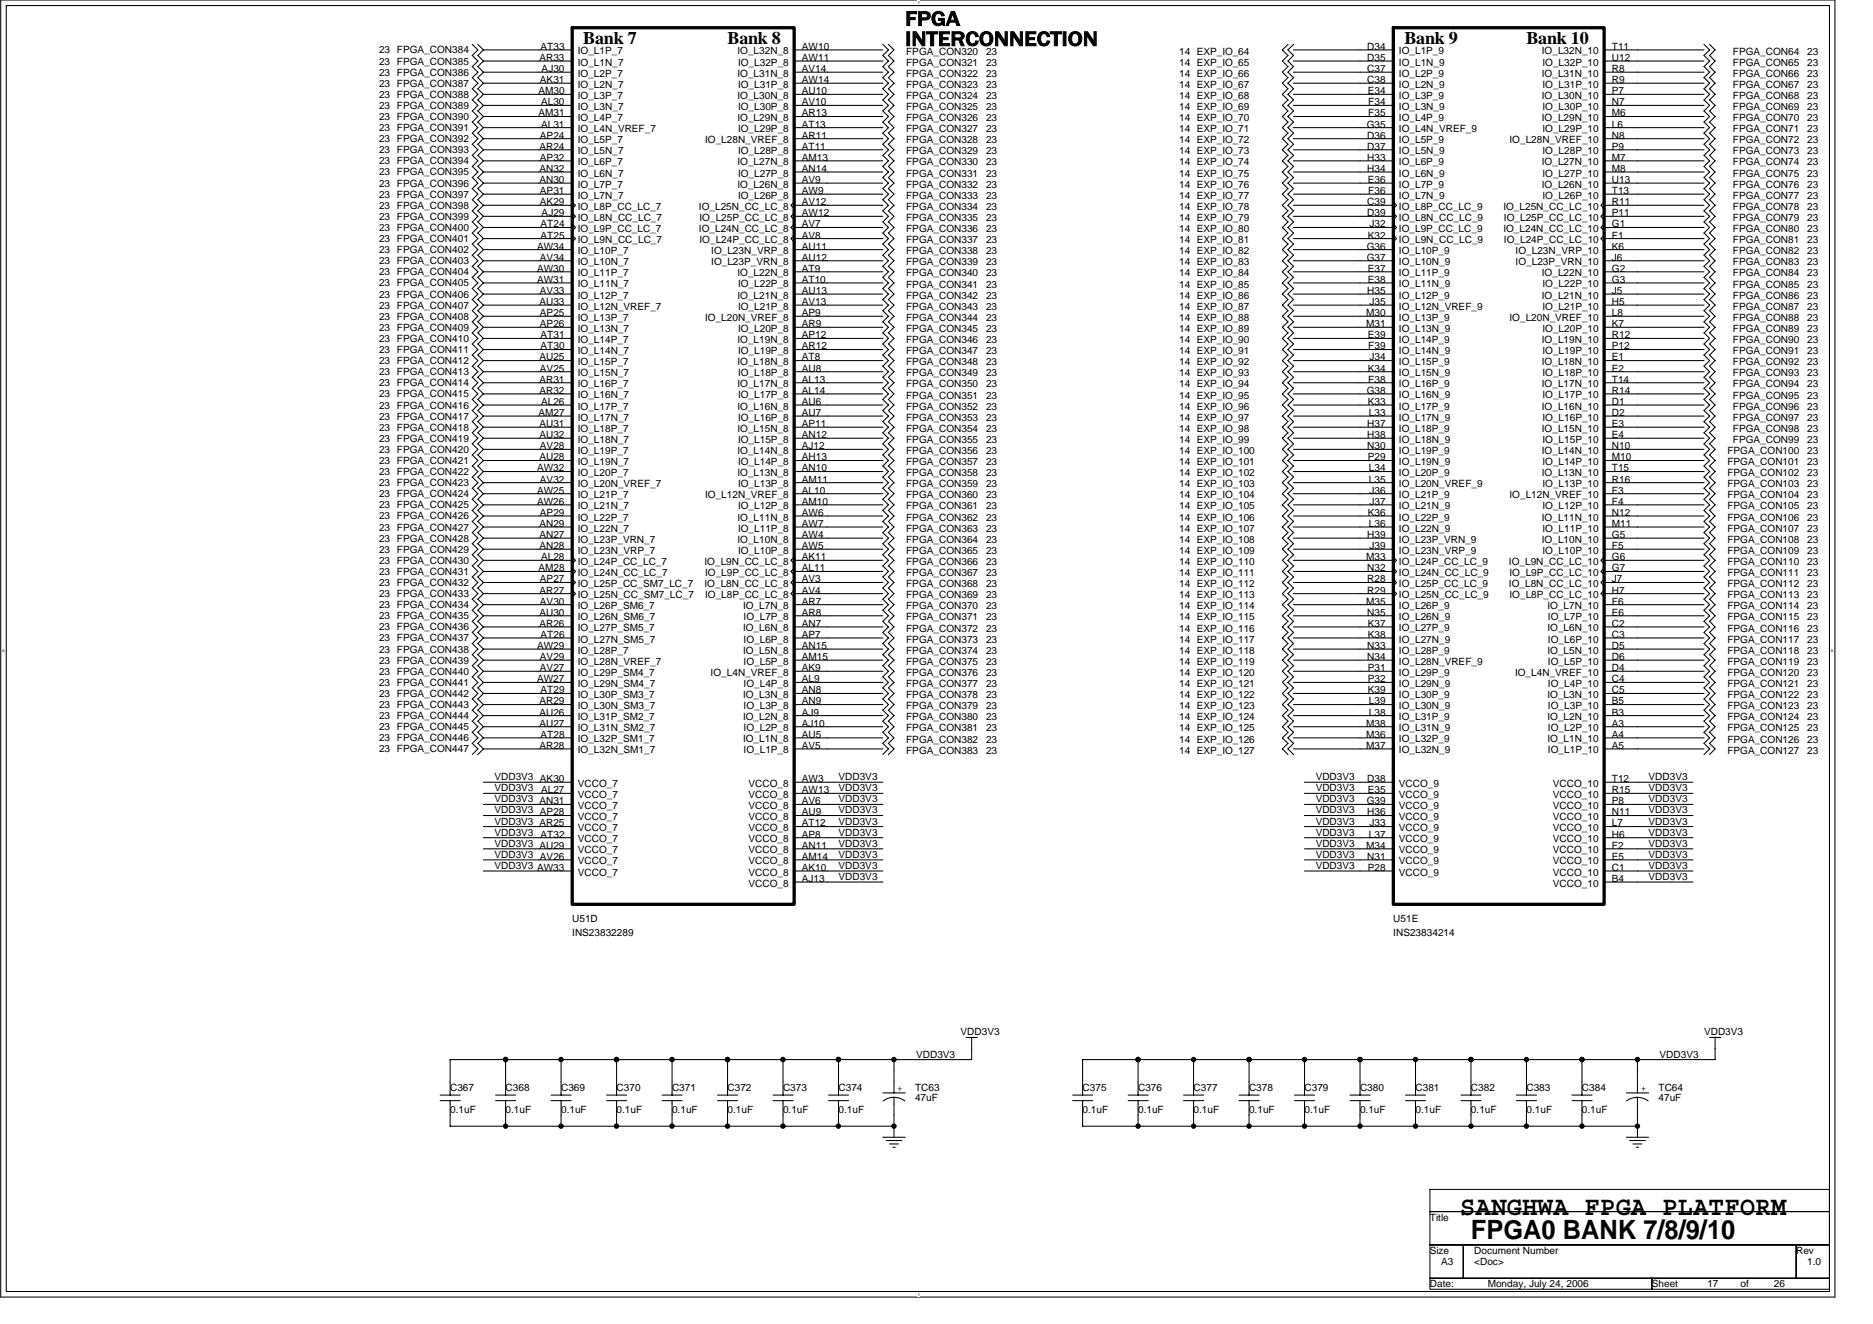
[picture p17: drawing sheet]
<svg xmlns="http://www.w3.org/2000/svg" width="420mm" height="297mm" viewBox="0 0 420 297" stroke-linecap="round" stroke-linejoin="round" font-family="sans-serif">
<defs><g id="words">
<g font-size="6">
<text x="327.5" y="272.6">SANGHWA FPGA PLATFORM</text>
<text x="330" y="278">FPGA0 BANK 7/8/9/10</text>
</g>
<g font-size="4.7">
<text x="203" y="5.7">FPGA</text>
<text x="203" y="10.3">INTERCONNECTION</text>
</g>
<g font-size="4">
<text x="130.8" y="9.9">Bank 7</text>
<text x="163.2" y="9.9">Bank 8</text>
<text x="315.1" y="9.9">Bank 9</text>
<text x="342.4" y="9.9">Bank 10</text>
</g>
<g font-size="2.2">
<text x="121.3" y="11.2">AT33</text>
<text x="179.9" y="11.2">AW10</text>
<text x="306.7" y="11.2">D34</text>
<text x="361.6" y="11.2">T11</text>
<text x="85" y="12">23 FPGA_CON384</text>
<text x="85" y="14.5">23 FPGA_CON385</text>
<text x="85" y="17">23 FPGA_CON386</text>
<text x="121" y="13.7">AR33</text>
<text x="121.5" y="16.2">AJ30</text>
<text x="129.6" y="12.2">IO_L1P_7</text>
<text x="129.6" y="14.7">IO_L1N_7</text>
<text x="129.6" y="17.2">IO_L2P_7</text>
<text x="165.4" y="17.2">IO_L31N_8</text>
<text x="165.4" y="12.2">IO_L32N_8</text>
<text x="165.6" y="14.7">IO_L32P_8</text>
<text x="179.9" y="16.2">AV14</text>
<text x="179.9" y="13.7">AW11</text>
<text x="203.3" y="12.2">FPGA_CON320</text>
<text x="203.3" y="14.7">FPGA_CON321</text>
<text x="203.3" y="17.2">FPGA_CON322</text>
<text x="221.2" y="12.2">23</text>
<text x="221.2" y="14.7">23</text>
<text x="221.2" y="17.2">23</text>
<text x="264.5" y="12.2">14 EXP_IO_64</text>
<text x="264.5" y="14.7">14 EXP_IO_65</text>
<text x="264.5" y="17.2">14 EXP_IO_66</text>
<text x="306.7" y="13.7">D35</text>
<text x="306.7" y="16.2">C37</text>
<text x="313.8" y="12.2">IO_L1P_9</text>
<text x="313.8" y="14.7">IO_L1N_9</text>
<text x="313.8" y="17.2">IO_L2P_9</text>
<text x="345.9" y="17.2">IO_L31N_10</text>
<text x="345.9" y="12.2">IO_L32N_10</text>
<text x="346" y="14.7">IO_L32P_10</text>
<text x="361.6" y="16.2">R8</text>
<text x="361.6" y="13.7">U12</text>
<text x="388.7" y="12.2">FPGA_CON64</text>
<text x="388.7" y="14.7">FPGA_CON65</text>
<text x="388.7" y="17.2">FPGA_CON66</text>
<text x="405.4" y="12.2">23</text>
<text x="405.4" y="14.7">23</text>
<text x="405.4" y="17.2">23</text>
<text x="85" y="19.5">23 FPGA_CON387</text>
<text x="85" y="21.9">23 FPGA_CON388</text>
<text x="120.8" y="21.1">AM30</text>
<text x="121.1" y="18.6">AK31</text>
<text x="121.4" y="23.6">AL30</text>
<text x="129.6" y="19.7">IO_L2N_7</text>
<text x="129.6" y="22.2">IO_L3P_7</text>
<text x="165.4" y="22.2">IO_L30N_8</text>
<text x="165.6" y="19.7">IO_L31P_8</text>
<text x="179.9" y="23.6">AV10</text>
<text x="179.9" y="21.1">AU10</text>
<text x="179.9" y="18.6">AW14</text>
<text x="203.3" y="19.7">FPGA_CON323</text>
<text x="203.3" y="22.2">FPGA_CON324</text>
<text x="221.2" y="19.7">23</text>
<text x="221.2" y="22.2">23</text>
<text x="264.5" y="19.7">14 EXP_IO_67</text>
<text x="264.5" y="22.2">14 EXP_IO_68</text>
<text x="306.7" y="18.6">C38</text>
<text x="306.8" y="21.1">E34</text>
<text x="306.9" y="23.6">F34</text>
<text x="313.8" y="19.7">IO_L2N_9</text>
<text x="313.8" y="22.2">IO_L3P_9</text>
<text x="345.9" y="22.2">IO_L30N_10</text>
<text x="346" y="19.7">IO_L31P_10</text>
<text x="361.6" y="23.6">N7</text>
<text x="361.6" y="21.1">P7</text>
<text x="361.6" y="18.6">R9</text>
<text x="388.7" y="19.7">FPGA_CON67</text>
<text x="388.7" y="22.2">FPGA_CON68</text>
<text x="405.4" y="19.7">23</text>
<text x="405.4" y="22.2">23</text>
<text x="85" y="24.4">23 FPGA_CON389</text>
<text x="85" y="26.9">23 FPGA_CON390</text>
<text x="85" y="29.4">23 FPGA_CON391</text>
<text x="120.8" y="26.1">AM31</text>
<text x="121.4" y="28.6">AL31</text>
<text x="129.6" y="24.7">IO_L3N_7</text>
<text x="129.6" y="27.2">IO_L4P_7</text>
<text x="129.6" y="29.7">IO_L4N_VREF_7</text>
<text x="165.4" y="27.2">IO_L29N_8</text>
<text x="165.6" y="29.7">IO_L29P_8</text>
<text x="165.6" y="24.7">IO_L30P_8</text>
<text x="179.9" y="28.6">AT13</text>
<text x="179.9" y="26.1">AR13</text>
<text x="203.3" y="24.7">FPGA_CON325</text>
<text x="203.3" y="27.2">FPGA_CON326</text>
<text x="203.3" y="29.7">FPGA_CON327</text>
<text x="221.2" y="24.7">23</text>
<text x="221.2" y="27.2">23</text>
<text x="221.2" y="29.7">23</text>
<text x="264.5" y="24.7">14 EXP_IO_69</text>
<text x="264.5" y="27.2">14 EXP_IO_70</text>
<text x="264.5" y="29.7">14 EXP_IO_71</text>
<text x="306.6" y="28.6">G35</text>
<text x="306.9" y="26.1">F35</text>
<text x="313.8" y="24.7">IO_L3N_9</text>
<text x="313.8" y="27.2">IO_L4P_9</text>
<text x="313.8" y="29.7">IO_L4N_VREF_9</text>
<text x="345.9" y="27.2">IO_L29N_10</text>
<text x="346" y="29.7">IO_L29P_10</text>
<text x="346" y="24.7">IO_L30P_10</text>
<text x="361.6" y="28.6">L6</text>
<text x="361.6" y="26.1">M6</text>
<text x="388.7" y="27.2">FPGA_CON70</text>
<text x="388.7" y="29.7">FPGA_CON71</text>
<text x="388.7" y="24.7">FPGA_CON69</text>
<text x="405.4" y="27.2">23</text>
<text x="405.4" y="29.7">23</text>
<text x="405.4" y="24.7">23</text>
<text x="85" y="31.9">23 FPGA_CON392</text>
<text x="85" y="34.4">23 FPGA_CON393</text>
<text x="121" y="33.6">AR24</text>
<text x="121.1" y="31.1">AP24</text>
<text x="129.6" y="32.1">IO_L5P_7</text>
<text x="129.6" y="34.6">IO_L5N_7</text>
<text x="158.2" y="32.1">IO_L28N_VREF_8</text>
<text x="165.6" y="34.6">IO_L28P_8</text>
<text x="179.9" y="33.6">AT11</text>
<text x="179.9" y="31.1">AR11</text>
<text x="203.3" y="32.2">FPGA_CON328</text>
<text x="203.3" y="34.6">FPGA_CON329</text>
<text x="221.2" y="32.2">23</text>
<text x="221.2" y="34.6">23</text>
<text x="264.5" y="32.2">14 EXP_IO_72</text>
<text x="264.5" y="34.6">14 EXP_IO_73</text>
<text x="306.7" y="31.1">D36</text>
<text x="306.7" y="33.6">D37</text>
<text x="313.8" y="32.1">IO_L5P_9</text>
<text x="313.8" y="34.6">IO_L5N_9</text>
<text x="338.6" y="32.1">IO_L28N_VREF_10</text>
<text x="346" y="34.6">IO_L28P_10</text>
<text x="361.6" y="33.6">P9</text>
<text x="361.6" y="31.1">N8</text>
<text x="388.7" y="32.2">FPGA_CON72</text>
<text x="388.7" y="34.6">FPGA_CON73</text>
<text x="405.4" y="32.2">23</text>
<text x="405.4" y="34.6">23</text>
<text x="85" y="36.9">23 FPGA_CON394</text>
<text x="85" y="39.4">23 FPGA_CON395</text>
<text x="85" y="41.9">23 FPGA_CON396</text>
<text x="121" y="38.6">AN32</text>
<text x="121" y="41.1">AN30</text>
<text x="121.1" y="36.1">AP32</text>
<text x="129.6" y="37.1">IO_L6P_7</text>
<text x="129.6" y="39.6">IO_L6N_7</text>
<text x="165.4" y="37.1">IO_L27N_8</text>
<text x="165.6" y="39.6">IO_L27P_8</text>
<text x="179.9" y="41.1">AV9</text>
<text x="179.9" y="38.6">AN14</text>
<text x="179.9" y="36.1">AM13</text>
<text x="203.3" y="37.1">FPGA_CON330</text>
<text x="203.3" y="39.6">FPGA_CON331</text>
<text x="221.2" y="37.1">23</text>
<text x="221.2" y="39.6">23</text>
<text x="264.5" y="37.1">14 EXP_IO_74</text>
<text x="264.5" y="39.6">14 EXP_IO_75</text>
<text x="306.7" y="36.1">H33</text>
<text x="306.7" y="38.6">H34</text>
<text x="306.8" y="41.1">E36</text>
<text x="313.8" y="37.1">IO_L6P_9</text>
<text x="313.8" y="39.6">IO_L6N_9</text>
<text x="345.9" y="37.1">IO_L27N_10</text>
<text x="346" y="39.6">IO_L27P_10</text>
<text x="361.6" y="41.1">U13</text>
<text x="361.6" y="38.6">M8</text>
<text x="361.6" y="36.1">M7</text>
<text x="388.7" y="37.1">FPGA_CON74</text>
<text x="388.7" y="39.6">FPGA_CON75</text>
<text x="405.4" y="37.1">23</text>
<text x="405.4" y="39.6">23</text>
<text x="85" y="46.8">23 FPGA_CON398</text>
<text x="85" y="44.3">23 FPGA_CON397</text>
<text x="121.1" y="43.5">AP31</text>
<text x="121.1" y="46">AK29</text>
<text x="129.6" y="42.1">IO_L7P_7</text>
<text x="129.6" y="44.6">IO_L7N_7</text>
<text x="129.6" y="47.1">IO_L8P_CC_LC_7</text>
<text x="156.8" y="47.1">IO_L25N_CC_LC_8</text>
<text x="165.4" y="42.1">IO_L26N_8</text>
<text x="165.6" y="44.6">IO_L26P_8</text>
<text x="179.9" y="46">AV12</text>
<text x="179.9" y="43.5">AW9</text>
<text x="203.3" y="42.1">FPGA_CON332</text>
<text x="203.3" y="44.6">FPGA_CON333</text>
<text x="203.3" y="47.1">FPGA_CON334</text>
<text x="221.2" y="42.1">23</text>
<text x="221.2" y="44.6">23</text>
<text x="221.2" y="47.1">23</text>
<text x="264.5" y="42.1">14 EXP_IO_76</text>
<text x="264.5" y="44.6">14 EXP_IO_77</text>
<text x="264.5" y="47.1">14 EXP_IO_78</text>
<text x="306.7" y="46">C39</text>
<text x="306.9" y="43.5">F36</text>
<text x="313.8" y="42.1">IO_L7P_9</text>
<text x="313.8" y="44.6">IO_L7N_9</text>
<text x="313.8" y="47.1">IO_L8P_CC_LC_9</text>
<text x="337.2" y="47.1">IO_L25N_CC_LC_10</text>
<text x="345.9" y="42.1">IO_L26N_10</text>
<text x="346" y="44.6">IO_L26P_10</text>
<text x="361.6" y="46">R11</text>
<text x="361.6" y="43.5">T13</text>
<text x="388.7" y="42.1">FPGA_CON76</text>
<text x="388.7" y="44.6">FPGA_CON77</text>
<text x="388.7" y="47.1">FPGA_CON78</text>
<text x="405.4" y="42.1">23</text>
<text x="405.4" y="44.6">23</text>
<text x="405.4" y="47.1">23</text>
<text x="85" y="49.3">23 FPGA_CON399</text>
<text x="85" y="51.8">23 FPGA_CON400</text>
<text x="121.3" y="51">AT24</text>
<text x="121.3" y="53.5">AT25</text>
<text x="121.5" y="48.5">AJ29</text>
<text x="129.6" y="49.6">IO_L8N_CC_LC_7</text>
<text x="129.6" y="52">IO_L9P_CC_LC_7</text>
<text x="156.8" y="52">IO_L24N_CC_LC_8</text>
<text x="156.9" y="49.6">IO_L25P_CC_LC_8</text>
<text x="179.9" y="48.5">AW12</text>
<text x="179.9" y="53.5">AV8</text>
<text x="179.9" y="51">AV7</text>
<text x="203.3" y="49.6">FPGA_CON335</text>
<text x="203.3" y="52.1">FPGA_CON336</text>
<text x="221.2" y="49.6">23</text>
<text x="221.2" y="52.1">23</text>
<text x="264.5" y="49.6">14 EXP_IO_79</text>
<text x="264.5" y="52.1">14 EXP_IO_80</text>
<text x="306.7" y="48.5">D39</text>
<text x="306.8" y="53.5">K32</text>
<text x="307.2" y="51">J32</text>
<text x="313.8" y="49.6">IO_L8N_CC_LC_9</text>
<text x="313.8" y="52">IO_L9P_CC_LC_9</text>
<text x="337.2" y="52">IO_L24N_CC_LC_10</text>
<text x="337.4" y="49.6">IO_L25P_CC_LC_10</text>
<text x="361.6" y="53.5">F1</text>
<text x="361.6" y="51">G1</text>
<text x="361.6" y="48.5">P11</text>
<text x="388.7" y="49.6">FPGA_CON79</text>
<text x="388.7" y="52.1">FPGA_CON80</text>
<text x="405.4" y="49.6">23</text>
<text x="405.4" y="52.1">23</text>
<text x="85" y="54.3">23 FPGA_CON401</text>
<text x="85" y="56.8">23 FPGA_CON402</text>
<text x="85" y="59.3">23 FPGA_CON403</text>
<text x="120.5" y="56">AW34</text>
<text x="121.1" y="58.5">AV34</text>
<text x="129.6" y="54.5">IO_L9N_CC_LC_7</text>
<text x="129.6" y="57">IO_L10P_7</text>
<text x="129.6" y="59.5">IO_L10N_7</text>
<text x="156.9" y="54.5">IO_L24P_CC_LC_8</text>
<text x="159.5" y="59.5">IO_L23P_VRN_8</text>
<text x="159.5" y="57">IO_L23N_VRP_8</text>
<text x="179.9" y="58.5">AU12</text>
<text x="179.9" y="56">AU11</text>
<text x="203.3" y="54.6">FPGA_CON337</text>
<text x="203.3" y="57">FPGA_CON338</text>
<text x="203.3" y="59.5">FPGA_CON339</text>
<text x="221.2" y="54.6">23</text>
<text x="221.2" y="57">23</text>
<text x="221.2" y="59.5">23</text>
<text x="264.5" y="54.6">14 EXP_IO_81</text>
<text x="264.5" y="57">14 EXP_IO_82</text>
<text x="264.5" y="59.5">14 EXP_IO_83</text>
<text x="306.6" y="56">G36</text>
<text x="306.6" y="58.5">G37</text>
<text x="313.8" y="54.5">IO_L9N_CC_LC_9</text>
<text x="313.8" y="57">IO_L10P_9</text>
<text x="313.8" y="59.5">IO_L10N_9</text>
<text x="337.4" y="54.5">IO_L24P_CC_LC_10</text>
<text x="340" y="59.5">IO_L23P_VRN_10</text>
<text x="340" y="57">IO_L23N_VRP_10</text>
<text x="361.6" y="58.5">J6</text>
<text x="361.6" y="56">K6</text>
<text x="388.7" y="57">FPGA_CON82</text>
<text x="388.7" y="59.5">FPGA_CON83</text>
<text x="388.7" y="54.6">FPGA_CON81</text>
<text x="405.4" y="57">23</text>
<text x="405.4" y="59.5">23</text>
<text x="405.4" y="54.6">23</text>
<text x="85" y="61.8">23 FPGA_CON404</text>
<text x="85" y="64.3">23 FPGA_CON405</text>
<text x="120.5" y="61">AW30</text>
<text x="120.5" y="63.5">AW31</text>
<text x="121.1" y="66">AV33</text>
<text x="129.6" y="62">IO_L11P_7</text>
<text x="129.6" y="64.5">IO_L11N_7</text>
<text x="165.4" y="62">IO_L22N_8</text>
<text x="165.6" y="64.5">IO_L22P_8</text>
<text x="179.9" y="66">AU13</text>
<text x="179.9" y="63.5">AT10</text>
<text x="179.9" y="61">AT9</text>
<text x="203.3" y="62">FPGA_CON340</text>
<text x="203.3" y="64.5">FPGA_CON341</text>
<text x="221.2" y="62">23</text>
<text x="221.2" y="64.5">23</text>
<text x="264.5" y="62">14 EXP_IO_84</text>
<text x="264.5" y="64.5">14 EXP_IO_85</text>
<text x="306.7" y="66">H35</text>
<text x="306.8" y="61">E37</text>
<text x="306.8" y="63.5">E38</text>
<text x="313.8" y="62">IO_L11P_9</text>
<text x="313.8" y="64.5">IO_L11N_9</text>
<text x="345.9" y="62">IO_L22N_10</text>
<text x="346" y="64.5">IO_L22P_10</text>
<text x="361.6" y="66">J5</text>
<text x="361.6" y="63.5">G3</text>
<text x="361.6" y="61">G2</text>
<text x="388.7" y="62">FPGA_CON84</text>
<text x="388.7" y="64.5">FPGA_CON85</text>
<text x="405.4" y="62">23</text>
<text x="405.4" y="64.5">23</text>
<text x="85" y="66.8">23 FPGA_CON406</text>
<text x="85" y="69.2">23 FPGA_CON407</text>
<text x="85" y="71.7">23 FPGA_CON408</text>
<text x="121" y="68.4">AU33</text>
<text x="121.1" y="70.9">AP25</text>
<text x="129.6" y="67">IO_L12P_7</text>
<text x="129.6" y="69.5">IO_L12N_VREF_7</text>
<text x="129.6" y="72">IO_L13P_7</text>
<text x="158.2" y="72">IO_L20N_VREF_8</text>
<text x="165.4" y="67">IO_L21N_8</text>
<text x="165.6" y="69.5">IO_L21P_8</text>
<text x="179.9" y="70.9">AP9</text>
<text x="179.9" y="68.4">AV13</text>
<text x="203.3" y="67">FPGA_CON342</text>
<text x="203.3" y="69.5">FPGA_CON343</text>
<text x="203.3" y="72">FPGA_CON344</text>
<text x="221.2" y="67">23</text>
<text x="221.2" y="69.5">23</text>
<text x="221.2" y="72">23</text>
<text x="264.5" y="67">14 EXP_IO_86</text>
<text x="264.5" y="69.5">14 EXP_IO_87</text>
<text x="264.5" y="72">14 EXP_IO_88</text>
<text x="306.5" y="70.9">M30</text>
<text x="307.2" y="68.4">J35</text>
<text x="313.8" y="67">IO_L12P_9</text>
<text x="313.8" y="69.5">IO_L12N_VREF_9</text>
<text x="313.8" y="72">IO_L13P_9</text>
<text x="338.6" y="72">IO_L20N_VREF_10</text>
<text x="345.9" y="67">IO_L21N_10</text>
<text x="346" y="69.5">IO_L21P_10</text>
<text x="361.6" y="70.9">L8</text>
<text x="361.6" y="68.4">H5</text>
<text x="388.7" y="72">FPGA_CON88</text>
<text x="388.7" y="67">FPGA_CON86</text>
<text x="388.7" y="69.5">FPGA_CON87</text>
<text x="405.4" y="72">23</text>
<text x="405.4" y="67">23</text>
<text x="405.4" y="69.5">23</text>
<text x="85" y="74.2">23 FPGA_CON409</text>
<text x="85" y="76.7">23 FPGA_CON410</text>
<text x="121.1" y="73.4">AP26</text>
<text x="121.3" y="75.9">AT31</text>
<text x="129.6" y="74.4">IO_L13N_7</text>
<text x="129.6" y="76.9">IO_L14P_7</text>
<text x="165.4" y="76.9">IO_L19N_8</text>
<text x="165.6" y="74.4">IO_L20P_8</text>
<text x="179.9" y="75.9">AP12</text>
<text x="179.9" y="73.4">AR9</text>
<text x="203.3" y="74.5">FPGA_CON345</text>
<text x="203.3" y="77">FPGA_CON346</text>
<text x="221.2" y="74.5">23</text>
<text x="221.2" y="77">23</text>
<text x="264.5" y="74.5">14 EXP_IO_89</text>
<text x="264.5" y="77">14 EXP_IO_90</text>
<text x="306.5" y="73.4">M31</text>
<text x="306.8" y="75.9">E39</text>
<text x="313.8" y="74.4">IO_L13N_9</text>
<text x="313.8" y="76.9">IO_L14P_9</text>
<text x="345.9" y="76.9">IO_L19N_10</text>
<text x="346" y="74.4">IO_L20P_10</text>
<text x="361.6" y="75.9">R12</text>
<text x="361.6" y="73.4">K7</text>
<text x="388.7" y="74.5">FPGA_CON89</text>
<text x="388.7" y="77">FPGA_CON90</text>
<text x="405.4" y="74.5">23</text>
<text x="405.4" y="77">23</text>
<text x="85" y="79.2">23 FPGA_CON411</text>
<text x="85" y="81.7">23 FPGA_CON412</text>
<text x="121" y="80.9">AU25</text>
<text x="121.1" y="83.4">AV25</text>
<text x="121.3" y="78.4">AT30</text>
<text x="129.6" y="79.4">IO_L14N_7</text>
<text x="129.6" y="81.9">IO_L15P_7</text>
<text x="165.4" y="81.9">IO_L18N_8</text>
<text x="165.6" y="79.4">IO_L19P_8</text>
<text x="179.9" y="83.4">AU8</text>
<text x="179.9" y="80.9">AT8</text>
<text x="179.9" y="78.4">AR12</text>
<text x="203.3" y="79.5">FPGA_CON347</text>
<text x="203.3" y="81.9">FPGA_CON348</text>
<text x="221.2" y="79.5">23</text>
<text x="221.2" y="81.9">23</text>
<text x="264.5" y="79.5">14 EXP_IO_91</text>
<text x="264.5" y="81.9">14 EXP_IO_92</text>
<text x="306.8" y="83.4">K34</text>
<text x="306.9" y="78.4">F39</text>
<text x="307.2" y="80.9">J34</text>
<text x="313.8" y="79.4">IO_L14N_9</text>
<text x="313.8" y="81.9">IO_L15P_9</text>
<text x="345.9" y="81.9">IO_L18N_10</text>
<text x="346" y="79.4">IO_L19P_10</text>
<text x="361.6" y="83.4">E2</text>
<text x="361.6" y="80.9">E1</text>
<text x="361.6" y="78.4">P12</text>
<text x="388.7" y="79.5">FPGA_CON91</text>
<text x="388.7" y="81.9">FPGA_CON92</text>
<text x="405.4" y="79.5">23</text>
<text x="405.4" y="81.9">23</text>
<text x="85" y="84.2">23 FPGA_CON413</text>
<text x="85" y="86.7">23 FPGA_CON414</text>
<text x="85" y="89.2">23 FPGA_CON415</text>
<text x="121" y="85.9">AR31</text>
<text x="121" y="88.3">AR32</text>
<text x="129.6" y="84.4">IO_L15N_7</text>
<text x="129.6" y="86.9">IO_L16P_7</text>
<text x="129.6" y="89.4">IO_L16N_7</text>
<text x="165.4" y="86.9">IO_L17N_8</text>
<text x="165.6" y="89.4">IO_L17P_8</text>
<text x="165.6" y="84.4">IO_L18P_8</text>
<text x="179.9" y="88.3">AL14</text>
<text x="179.9" y="85.9">AL13</text>
<text x="203.3" y="84.4">FPGA_CON349</text>
<text x="203.3" y="86.9">FPGA_CON350</text>
<text x="203.3" y="89.4">FPGA_CON351</text>
<text x="221.2" y="84.4">23</text>
<text x="221.2" y="86.9">23</text>
<text x="221.2" y="89.4">23</text>
<text x="264.5" y="84.4">14 EXP_IO_93</text>
<text x="264.5" y="86.9">14 EXP_IO_94</text>
<text x="264.5" y="89.4">14 EXP_IO_95</text>
<text x="306.6" y="88.3">G38</text>
<text x="306.9" y="85.9">F38</text>
<text x="313.8" y="84.4">IO_L15N_9</text>
<text x="313.8" y="86.9">IO_L16P_9</text>
<text x="313.8" y="89.4">IO_L16N_9</text>
<text x="345.9" y="86.9">IO_L17N_10</text>
<text x="346" y="89.4">IO_L17P_10</text>
<text x="346" y="84.4">IO_L18P_10</text>
<text x="361.6" y="88.3">R14</text>
<text x="361.6" y="85.9">T14</text>
<text x="388.7" y="86.9">FPGA_CON94</text>
<text x="388.7" y="89.4">FPGA_CON95</text>
<text x="388.7" y="84.4">FPGA_CON93</text>
<text x="405.4" y="86.9">23</text>
<text x="405.4" y="89.4">23</text>
<text x="405.4" y="84.4">23</text>
<text x="85" y="91.7">23 FPGA_CON416</text>
<text x="85" y="94.1">23 FPGA_CON417</text>
<text x="120.8" y="93.3">AM27</text>
<text x="121" y="95.8">AU31</text>
<text x="121.4" y="90.8">AL26</text>
<text x="129.6" y="91.9">IO_L17P_7</text>
<text x="129.6" y="94.4">IO_L17N_7</text>
<text x="165.4" y="91.9">IO_L16N_8</text>
<text x="165.6" y="94.4">IO_L16P_8</text>
<text x="179.9" y="95.8">AP11</text>
<text x="179.9" y="93.3">AU7</text>
<text x="179.9" y="90.8">AU6</text>
<text x="203.3" y="91.9">FPGA_CON352</text>
<text x="203.3" y="94.4">FPGA_CON353</text>
<text x="221.2" y="91.9">23</text>
<text x="221.2" y="94.4">23</text>
<text x="264.5" y="91.9">14 EXP_IO_96</text>
<text x="264.5" y="94.4">14 EXP_IO_97</text>
<text x="306.7" y="95.8">H37</text>
<text x="306.8" y="90.8">K33</text>
<text x="307.1" y="93.3">L33</text>
<text x="313.8" y="91.9">IO_L17P_9</text>
<text x="313.8" y="94.4">IO_L17N_9</text>
<text x="345.9" y="91.9">IO_L16N_10</text>
<text x="346" y="94.4">IO_L16P_10</text>
<text x="361.6" y="95.8">E3</text>
<text x="361.6" y="93.3">D2</text>
<text x="361.6" y="90.8">D1</text>
<text x="388.7" y="91.9">FPGA_CON96</text>
<text x="388.7" y="94.4">FPGA_CON97</text>
<text x="405.4" y="91.9">23</text>
<text x="405.4" y="94.4">23</text>
<text x="85" y="96.6">23 FPGA_CON418</text>
<text x="85" y="99.1">23 FPGA_CON419</text>
<text x="85" y="101.6">23 FPGA_CON420</text>
<text x="121" y="98.3">AU32</text>
<text x="121.1" y="100.8">AV28</text>
<text x="129.6" y="96.9">IO_L18P_7</text>
<text x="129.6" y="99.3">IO_L18N_7</text>
<text x="129.6" y="101.8">IO_L19P_7</text>
<text x="165.4" y="101.8">IO_L14N_8</text>
<text x="165.4" y="96.9">IO_L15N_8</text>
<text x="165.6" y="99.3">IO_L15P_8</text>
<text x="179.9" y="100.8">AJ12</text>
<text x="179.9" y="98.3">AN12</text>
<text x="203.3" y="96.9">FPGA_CON354</text>
<text x="203.3" y="99.4">FPGA_CON355</text>
<text x="203.3" y="101.9">FPGA_CON356</text>
<text x="221.2" y="96.9">23</text>
<text x="221.2" y="99.4">23</text>
<text x="221.2" y="101.9">23</text>
<text x="264.5" y="101.9">14 EXP_IO_100</text>
<text x="264.5" y="96.9">14 EXP_IO_98</text>
<text x="264.5" y="99.4">14 EXP_IO_99</text>
<text x="306.7" y="98.3">H38</text>
<text x="306.7" y="100.8">N30</text>
<text x="313.8" y="96.9">IO_L18P_9</text>
<text x="313.8" y="99.3">IO_L18N_9</text>
<text x="313.8" y="101.8">IO_L19P_9</text>
<text x="345.9" y="101.8">IO_L14N_10</text>
<text x="345.9" y="96.9">IO_L15N_10</text>
<text x="346" y="99.3">IO_L15P_10</text>
<text x="361.6" y="100.8">N10</text>
<text x="361.6" y="98.3">E4</text>
<text x="387.5" y="101.9">FPGA_CON100</text>
<text x="388.7" y="96.9">FPGA_CON98</text>
<text x="388.7" y="99.4">FPGA_CON99</text>
<text x="405.4" y="101.9">23</text>
<text x="405.4" y="96.9">23</text>
<text x="405.4" y="99.4">23</text>
<text x="85" y="104.1">23 FPGA_CON421</text>
<text x="85" y="106.6">23 FPGA_CON422</text>
<text x="120.5" y="105.8">AW32</text>
<text x="121" y="103.3">AU28</text>
<text x="129.6" y="104.3">IO_L19N_7</text>
<text x="129.6" y="106.8">IO_L20P_7</text>
<text x="165.4" y="106.8">IO_L13N_8</text>
<text x="165.6" y="104.3">IO_L14P_8</text>
<text x="179.9" y="105.8">AN10</text>
<text x="179.9" y="103.3">AH13</text>
<text x="203.3" y="106.8">FPGA_CON358</text>
<text x="203.3" y="104.4">FPGA_CON357</text>
<text x="221.2" y="106.8">23</text>
<text x="221.2" y="104.4">23</text>
<text x="264.5" y="104.4">14 EXP_IO_101</text>
<text x="264.5" y="106.8">14 EXP_IO_102</text>
<text x="306.8" y="103.3">P29</text>
<text x="307.1" y="105.8">L34</text>
<text x="313.8" y="104.3">IO_L19N_9</text>
<text x="313.8" y="106.8">IO_L20P_9</text>
<text x="345.9" y="106.8">IO_L13N_10</text>
<text x="346" y="104.3">IO_L14P_10</text>
<text x="361.6" y="105.8">T15</text>
<text x="361.6" y="103.3">M10</text>
<text x="387.5" y="104.4">FPGA_CON101</text>
<text x="387.5" y="106.8">FPGA_CON102</text>
<text x="405.4" y="104.4">23</text>
<text x="405.4" y="106.8">23</text>
<text x="85" y="109.1">23 FPGA_CON423</text>
<text x="85" y="111.6">23 FPGA_CON424</text>
<text x="120.5" y="110.7">AW25</text>
<text x="120.5" y="113.2">AW26</text>
<text x="121.1" y="108.3">AV32</text>
<text x="129.6" y="109.3">IO_L20N_VREF_7</text>
<text x="129.6" y="111.8">IO_L21P_7</text>
<text x="158.2" y="111.8">IO_L12N_VREF_8</text>
<text x="165.6" y="109.3">IO_L13P_8</text>
<text x="179.9" y="113.2">AM10</text>
<text x="179.9" y="110.7">AL10</text>
<text x="179.9" y="108.3">AM11</text>
<text x="203.3" y="109.3">FPGA_CON359</text>
<text x="203.3" y="111.8">FPGA_CON360</text>
<text x="221.2" y="109.3">23</text>
<text x="221.2" y="111.8">23</text>
<text x="264.5" y="109.3">14 EXP_IO_103</text>
<text x="264.5" y="111.8">14 EXP_IO_104</text>
<text x="307.1" y="108.3">L35</text>
<text x="307.2" y="110.7">J36</text>
<text x="307.2" y="113.2">J37</text>
<text x="313.8" y="109.3">IO_L20N_VREF_9</text>
<text x="313.8" y="111.8">IO_L21P_9</text>
<text x="338.6" y="111.8">IO_L12N_VREF_10</text>
<text x="346" y="109.3">IO_L13P_10</text>
<text x="361.6" y="113.2">F4</text>
<text x="361.6" y="110.7">F3</text>
<text x="361.6" y="108.3">R16</text>
<text x="387.5" y="109.3">FPGA_CON103</text>
<text x="387.5" y="111.8">FPGA_CON104</text>
<text x="405.4" y="109.3">23</text>
<text x="405.4" y="111.8">23</text>
<text x="85" y="119">23 FPGA_CON427</text>
<text x="85" y="114">23 FPGA_CON425</text>
<text x="85" y="116.5">23 FPGA_CON426</text>
<text x="121" y="118.2">AN29</text>
<text x="121.1" y="115.7">AP29</text>
<text x="129.6" y="114.3">IO_L21N_7</text>
<text x="129.6" y="116.8">IO_L22P_7</text>
<text x="129.6" y="119.3">IO_L22N_7</text>
<text x="165.4" y="116.8">IO_L11N_8</text>
<text x="165.6" y="119.3">IO_L11P_8</text>
<text x="165.6" y="114.3">IO_L12P_8</text>
<text x="179.9" y="118.2">AW7</text>
<text x="179.9" y="115.7">AW6</text>
<text x="203.3" y="114.3">FPGA_CON361</text>
<text x="203.3" y="116.8">FPGA_CON362</text>
<text x="203.3" y="119.3">FPGA_CON363</text>
<text x="221.2" y="114.3">23</text>
<text x="221.2" y="116.8">23</text>
<text x="221.2" y="119.3">23</text>
<text x="264.5" y="114.3">14 EXP_IO_105</text>
<text x="264.5" y="116.8">14 EXP_IO_106</text>
<text x="264.5" y="119.3">14 EXP_IO_107</text>
<text x="306.8" y="115.7">K36</text>
<text x="307.1" y="118.2">L36</text>
<text x="313.8" y="114.3">IO_L21N_9</text>
<text x="313.8" y="116.8">IO_L22P_9</text>
<text x="313.8" y="119.3">IO_L22N_9</text>
<text x="345.9" y="116.8">IO_L11N_10</text>
<text x="346" y="119.3">IO_L11P_10</text>
<text x="346" y="114.3">IO_L12P_10</text>
<text x="361.6" y="118.2">M11</text>
<text x="361.6" y="115.7">N12</text>
<text x="387.5" y="116.8">FPGA_CON106</text>
<text x="387.5" y="119.3">FPGA_CON107</text>
<text x="387.5" y="114.3">FPGA_CON105</text>
<text x="405.4" y="116.8">23</text>
<text x="405.4" y="119.3">23</text>
<text x="405.4" y="114.3">23</text>
<text x="85" y="121.5">23 FPGA_CON428</text>
<text x="85" y="124">23 FPGA_CON429</text>
<text x="121" y="120.7">AN27</text>
<text x="121" y="123.2">AN28</text>
<text x="121.4" y="125.7">AL28</text>
<text x="129.6" y="121.8">IO_L23P_VRN_7</text>
<text x="129.6" y="124.2">IO_L23N_VRP_7</text>
<text x="165.4" y="121.8">IO_L10N_8</text>
<text x="165.6" y="124.2">IO_L10P_8</text>
<text x="179.9" y="125.7">AK11</text>
<text x="179.9" y="123.2">AW5</text>
<text x="179.9" y="120.7">AW4</text>
<text x="203.3" y="121.8">FPGA_CON364</text>
<text x="203.3" y="124.2">FPGA_CON365</text>
<text x="221.2" y="121.8">23</text>
<text x="221.2" y="124.2">23</text>
<text x="264.5" y="121.8">14 EXP_IO_108</text>
<text x="264.5" y="124.2">14 EXP_IO_109</text>
<text x="306.5" y="125.7">M33</text>
<text x="306.7" y="120.7">H39</text>
<text x="307.2" y="123.2">J39</text>
<text x="313.8" y="121.8">IO_L23P_VRN_9</text>
<text x="313.8" y="124.2">IO_L23N_VRP_9</text>
<text x="345.9" y="121.8">IO_L10N_10</text>
<text x="346" y="124.2">IO_L10P_10</text>
<text x="361.6" y="125.7">G6</text>
<text x="361.6" y="123.2">F5</text>
<text x="361.6" y="120.7">G5</text>
<text x="387.5" y="121.8">FPGA_CON108</text>
<text x="387.5" y="124.2">FPGA_CON109</text>
<text x="405.4" y="121.8">23</text>
<text x="405.4" y="124.2">23</text>
<text x="85" y="126.5">23 FPGA_CON430</text>
<text x="85" y="129">23 FPGA_CON431</text>
<text x="85" y="131.5">23 FPGA_CON432</text>
<text x="120.8" y="128.2">AM28</text>
<text x="121.1" y="130.7">AP27</text>
<text x="129.6" y="131.7">IO_L25P_CC_SM7_LC_7</text>
<text x="129.6" y="126.7">IO_L24P_CC_LC_7</text>
<text x="129.6" y="129.2">IO_L24N_CC_LC_7</text>
<text x="158" y="131.7">IO_L8N_CC_LC_8</text>
<text x="158" y="126.7">IO_L9N_CC_LC_8</text>
<text x="158.2" y="129.2">IO_L9P_CC_LC_8</text>
<text x="179.9" y="130.7">AV3</text>
<text x="179.9" y="128.2">AL11</text>
<text x="203.3" y="126.7">FPGA_CON366</text>
<text x="203.3" y="129.2">FPGA_CON367</text>
<text x="203.3" y="131.7">FPGA_CON368</text>
<text x="221.2" y="126.7">23</text>
<text x="221.2" y="129.2">23</text>
<text x="221.2" y="131.7">23</text>
<text x="264.5" y="126.7">14 EXP_IO_110</text>
<text x="264.5" y="129.2">14 EXP_IO_111</text>
<text x="264.5" y="131.7">14 EXP_IO_112</text>
<text x="306.7" y="128.2">N32</text>
<text x="306.7" y="130.7">R28</text>
<text x="313.8" y="126.7">IO_L24P_CC_LC_9</text>
<text x="313.8" y="129.2">IO_L24N_CC_LC_9</text>
<text x="313.8" y="131.7">IO_L25P_CC_LC_9</text>
<text x="338.5" y="131.7">IO_L8N_CC_LC_10</text>
<text x="338.5" y="126.7">IO_L9N_CC_LC_10</text>
<text x="338.6" y="129.2">IO_L9P_CC_LC_10</text>
<text x="361.6" y="130.7">J7</text>
<text x="361.6" y="128.2">G7</text>
<text x="387.5" y="131.7">FPGA_CON112</text>
<text x="387.5" y="126.7">FPGA_CON110</text>
<text x="387.5" y="129.2">FPGA_CON111</text>
<text x="405.4" y="131.7">23</text>
<text x="405.4" y="126.7">23</text>
<text x="405.4" y="129.2">23</text>
<text x="85" y="134">23 FPGA_CON433</text>
<text x="85" y="136.5">23 FPGA_CON434</text>
<text x="121" y="133.2">AR27</text>
<text x="121.1" y="135.6">AV30</text>
<text x="129.6" y="134.2">IO_L25N_CC_SM7_LC_7</text>
<text x="129.6" y="136.7">IO_L26P_SM6_7</text>
<text x="158.2" y="134.2">IO_L8P_CC_LC_8</text>
<text x="166.7" y="136.7">IO_L7N_8</text>
<text x="179.9" y="135.6">AR7</text>
<text x="179.9" y="133.2">AV4</text>
<text x="203.3" y="134.2">FPGA_CON369</text>
<text x="203.3" y="136.7">FPGA_CON370</text>
<text x="221.2" y="134.2">23</text>
<text x="221.2" y="136.7">23</text>
<text x="264.5" y="134.2">14 EXP_IO_113</text>
<text x="264.5" y="136.7">14 EXP_IO_114</text>
<text x="306.5" y="135.6">M35</text>
<text x="306.7" y="133.2">R29</text>
<text x="313.8" y="134.2">IO_L25N_CC_LC_9</text>
<text x="313.8" y="136.7">IO_L26P_9</text>
<text x="338.6" y="134.2">IO_L8P_CC_LC_10</text>
<text x="347.1" y="136.7">IO_L7N_10</text>
<text x="361.6" y="135.6">F6</text>
<text x="361.6" y="133.2">H7</text>
<text x="387.5" y="134.2">FPGA_CON113</text>
<text x="387.5" y="136.7">FPGA_CON114</text>
<text x="405.4" y="134.2">23</text>
<text x="405.4" y="136.7">23</text>
<text x="85" y="138.9">23 FPGA_CON435</text>
<text x="85" y="141.4">23 FPGA_CON436</text>
<text x="85" y="143.9">23 FPGA_CON437</text>
<text x="121" y="138.1">AU30</text>
<text x="121" y="140.6">AR26</text>
<text x="121.3" y="143.1">AT26</text>
<text x="129.6" y="139.2">IO_L26N_SM6_7</text>
<text x="129.6" y="141.7">IO_L27P_SM5_7</text>
<text x="166.7" y="141.7">IO_L6N_8</text>
<text x="166.8" y="139.2">IO_L7P_8</text>
<text x="179.9" y="143.1">AP7</text>
<text x="179.9" y="140.6">AN7</text>
<text x="179.9" y="138.1">AR8</text>
<text x="203.3" y="139.2">FPGA_CON371</text>
<text x="203.3" y="141.7">FPGA_CON372</text>
<text x="221.2" y="139.2">23</text>
<text x="221.2" y="141.7">23</text>
<text x="264.5" y="139.2">14 EXP_IO_115</text>
<text x="264.5" y="141.7">14 EXP_IO_116</text>
<text x="306.7" y="138.1">N35</text>
<text x="306.8" y="140.6">K37</text>
<text x="306.8" y="143.1">K38</text>
<text x="313.8" y="139.2">IO_L26N_9</text>
<text x="313.8" y="141.7">IO_L27P_9</text>
<text x="347.1" y="141.7">IO_L6N_10</text>
<text x="347.2" y="139.2">IO_L7P_10</text>
<text x="361.6" y="143.1">C3</text>
<text x="361.6" y="140.6">C2</text>
<text x="361.6" y="138.1">E6</text>
<text x="387.5" y="139.2">FPGA_CON115</text>
<text x="387.5" y="141.7">FPGA_CON116</text>
<text x="405.4" y="139.2">23</text>
<text x="405.4" y="141.7">23</text>
<text x="85" y="146.4">23 FPGA_CON438</text>
<text x="85" y="148.9">23 FPGA_CON439</text>
<text x="120.5" y="145.6">AW29</text>
<text x="121.1" y="148.1">AV29</text>
<text x="129.6" y="144.1">IO_L27N_SM5_7</text>
<text x="129.6" y="146.6">IO_L28P_7</text>
<text x="129.6" y="149.1">IO_L28N_VREF_7</text>
<text x="166.7" y="146.6">IO_L5N_8</text>
<text x="166.8" y="149.1">IO_L5P_8</text>
<text x="166.8" y="144.1">IO_L6P_8</text>
<text x="179.9" y="148.1">AM15</text>
<text x="179.9" y="145.6">AN15</text>
<text x="203.3" y="144.2">FPGA_CON373</text>
<text x="203.3" y="146.7">FPGA_CON374</text>
<text x="203.3" y="149.1">FPGA_CON375</text>
<text x="221.2" y="144.2">23</text>
<text x="221.2" y="146.7">23</text>
<text x="221.2" y="149.1">23</text>
<text x="264.5" y="144.2">14 EXP_IO_117</text>
<text x="264.5" y="146.7">14 EXP_IO_118</text>
<text x="264.5" y="149.1">14 EXP_IO_119</text>
<text x="306.7" y="145.6">N33</text>
<text x="306.7" y="148.1">N34</text>
<text x="313.8" y="144.1">IO_L27N_9</text>
<text x="313.8" y="146.6">IO_L28P_9</text>
<text x="313.8" y="149.1">IO_L28N_VREF_9</text>
<text x="347.1" y="146.6">IO_L5N_10</text>
<text x="347.2" y="149.1">IO_L5P_10</text>
<text x="347.2" y="144.1">IO_L6P_10</text>
<text x="361.6" y="148.1">D6</text>
<text x="361.6" y="145.6">D5</text>
<text x="387.5" y="146.7">FPGA_CON118</text>
<text x="387.5" y="149.1">FPGA_CON119</text>
<text x="387.5" y="144.2">FPGA_CON117</text>
<text x="405.4" y="146.7">23</text>
<text x="405.4" y="149.1">23</text>
<text x="405.4" y="144.2">23</text>
<text x="85" y="151.4">23 FPGA_CON440</text>
<text x="85" y="153.9">23 FPGA_CON441</text>
<text x="120.5" y="153.1">AW27</text>
<text x="121.1" y="150.6">AV27</text>
<text x="121.3" y="155.6">AT29</text>
<text x="129.6" y="151.6">IO_L29P_SM4_7</text>
<text x="129.6" y="154.1">IO_L29N_SM4_7</text>
<text x="159.4" y="151.6">IO_L4N_VREF_8</text>
<text x="166.8" y="154.1">IO_L4P_8</text>
<text x="179.9" y="155.6">AN8</text>
<text x="179.9" y="153.1">AL9</text>
<text x="179.9" y="150.6">AK9</text>
<text x="203.3" y="151.6">FPGA_CON376</text>
<text x="203.3" y="154.1">FPGA_CON377</text>
<text x="221.2" y="151.6">23</text>
<text x="221.2" y="154.1">23</text>
<text x="264.5" y="151.6">14 EXP_IO_120</text>
<text x="264.5" y="154.1">14 EXP_IO_121</text>
<text x="306.8" y="150.6">P31</text>
<text x="306.8" y="153.1">P32</text>
<text x="306.8" y="155.6">K39</text>
<text x="313.8" y="151.6">IO_L29P_9</text>
<text x="313.8" y="154.1">IO_L29N_9</text>
<text x="339.9" y="151.6">IO_L4N_VREF_10</text>
<text x="347.2" y="154.1">IO_L4P_10</text>
<text x="361.6" y="155.6">C5</text>
<text x="361.6" y="153.1">C4</text>
<text x="361.6" y="150.6">D4</text>
<text x="387.5" y="151.6">FPGA_CON120</text>
<text x="387.5" y="154.1">FPGA_CON121</text>
<text x="405.4" y="151.6">23</text>
<text x="405.4" y="154.1">23</text>
<text x="85" y="156.4">23 FPGA_CON442</text>
<text x="85" y="158.9">23 FPGA_CON443</text>
<text x="85" y="161.4">23 FPGA_CON444</text>
<text x="121" y="158.1">AR29</text>
<text x="121" y="160.5">AU26</text>
<text x="129.6" y="156.6">IO_L30P_SM3_7</text>
<text x="129.6" y="159.1">IO_L30N_SM3_7</text>
<text x="129.6" y="161.6">IO_L31P_SM2_7</text>
<text x="166.7" y="161.6">IO_L2N_8</text>
<text x="166.7" y="156.6">IO_L3N_8</text>
<text x="166.8" y="159.1">IO_L3P_8</text>
<text x="179.9" y="160.5">AJ9</text>
<text x="179.9" y="158.1">AN9</text>
<text x="203.3" y="156.6">FPGA_CON378</text>
<text x="203.3" y="159.1">FPGA_CON379</text>
<text x="203.3" y="161.6">FPGA_CON380</text>
<text x="221.2" y="156.6">23</text>
<text x="221.2" y="159.1">23</text>
<text x="221.2" y="161.6">23</text>
<text x="264.5" y="156.6">14 EXP_IO_122</text>
<text x="264.5" y="159.1">14 EXP_IO_123</text>
<text x="264.5" y="161.6">14 EXP_IO_124</text>
<text x="307.1" y="158.1">L39</text>
<text x="307.1" y="160.5">L38</text>
<text x="313.8" y="156.6">IO_L30P_9</text>
<text x="313.8" y="159.1">IO_L30N_9</text>
<text x="313.8" y="161.6">IO_L31P_9</text>
<text x="347.1" y="161.6">IO_L2N_10</text>
<text x="347.1" y="156.6">IO_L3N_10</text>
<text x="347.2" y="159.1">IO_L3P_10</text>
<text x="361.6" y="160.5">B3</text>
<text x="361.6" y="158.1">B5</text>
<text x="387.5" y="161.6">FPGA_CON124</text>
<text x="387.5" y="156.6">FPGA_CON122</text>
<text x="387.5" y="159.1">FPGA_CON123</text>
<text x="405.4" y="161.6">23</text>
<text x="405.4" y="156.6">23</text>
<text x="405.4" y="159.1">23</text>
<text x="85" y="163.8">23 FPGA_CON445</text>
<text x="85" y="166.3">23 FPGA_CON446</text>
<text x="121" y="163">AU27</text>
<text x="121" y="168">AR28</text>
<text x="121.3" y="165.5">AT28</text>
<text x="129.6" y="164.1">IO_L31N_SM2_7</text>
<text x="129.6" y="166.6">IO_L32P_SM1_7</text>
<text x="166.7" y="166.6">IO_L1N_8</text>
<text x="166.8" y="164.1">IO_L2P_8</text>
<text x="179.9" y="168">AV5</text>
<text x="179.9" y="165.5">AU5</text>
<text x="179.9" y="163">AJ10</text>
<text x="203.3" y="164.1">FPGA_CON381</text>
<text x="203.3" y="166.6">FPGA_CON382</text>
<text x="221.2" y="164.1">23</text>
<text x="221.2" y="166.6">23</text>
<text x="264.5" y="164.1">14 EXP_IO_125</text>
<text x="264.5" y="166.6">14 EXP_IO_126</text>
<text x="306.5" y="163">M38</text>
<text x="306.5" y="165.5">M36</text>
<text x="306.5" y="168">M37</text>
<text x="313.8" y="164.1">IO_L31N_9</text>
<text x="313.8" y="166.6">IO_L32P_9</text>
<text x="347.1" y="166.6">IO_L1N_10</text>
<text x="347.2" y="164.1">IO_L2P_10</text>
<text x="361.6" y="168">A5</text>
<text x="361.6" y="165.5">A4</text>
<text x="361.6" y="163">A3</text>
<text x="387.5" y="164.1">FPGA_CON125</text>
<text x="387.5" y="166.6">FPGA_CON126</text>
<text x="405.4" y="164.1">23</text>
<text x="405.4" y="166.6">23</text>
<text x="85" y="168.8">23 FPGA_CON447</text>
<text x="129.6" y="169">IO_L32N_SM1_7</text>
<text x="166.8" y="169">IO_L1P_8</text>
<text x="203.3" y="169.1">FPGA_CON383</text>
<text x="221.2" y="169.1">23</text>
<text x="264.5" y="169.1">14 EXP_IO_127</text>
<text x="313.8" y="169">IO_L32N_9</text>
<text x="347.2" y="169">IO_L1P_10</text>
<text x="387.5" y="169.1">FPGA_CON127</text>
<text x="405.4" y="169.1">23</text>
<text x="110.9" y="175">VDD3V3 AK30</text>
<text x="110.9" y="177.5">VDD3V3</text>
<text x="121.4" y="178">AL27</text>
<text x="129.6" y="176.5">VCCO_7</text>
<text x="129.6" y="179">VCCO_7</text>
<text x="167.9" y="179">VCCO_8</text>
<text x="167.9" y="176.5">VCCO_8</text>
<text x="179.9" y="178">AW13</text>
<text x="179.9" y="175.5">AW3</text>
<text x="188.1" y="177.5">VDD3V3</text>
<text x="188.1" y="175">VDD3V3</text>
<text x="295.1" y="177.5">VDD3V3</text>
<text x="295.1" y="175">VDD3V3</text>
<text x="306.7" y="175.5">D38</text>
<text x="306.8" y="178">E35</text>
<text x="313.8" y="176.5">VCCO_9</text>
<text x="313.8" y="179">VCCO_9</text>
<text x="348.3" y="179">VCCO_10</text>
<text x="348.3" y="176.5">VCCO_10</text>
<text x="361.6" y="178">R15</text>
<text x="361.6" y="175.5">T12</text>
<text x="369.8" y="177.5">VDD3V3</text>
<text x="369.8" y="175">VDD3V3</text>
<text x="110.9" y="180">VDD3V3 AN31</text>
<text x="110.9" y="185">VDD3V3 AR25</text>
<text x="110.9" y="182.5">VDD3V3 AP28</text>
<text x="129.6" y="181.5">VCCO_7</text>
<text x="129.6" y="184">VCCO_7</text>
<text x="167.9" y="184">VCCO_8</text>
<text x="167.9" y="181.5">VCCO_8</text>
<text x="179.9" y="185.4">AT12</text>
<text x="179.9" y="182.9">AU9</text>
<text x="179.9" y="180.4">AV6</text>
<text x="188.1" y="182.5">VDD3V3</text>
<text x="188.1" y="180">VDD3V3</text>
<text x="188.1" y="185">VDD3V3</text>
<text x="295.1" y="182.5">VDD3V3</text>
<text x="295.1" y="180">VDD3V3</text>
<text x="295.1" y="185">VDD3V3</text>
<text x="306.6" y="180.4">G39</text>
<text x="306.7" y="182.9">H36</text>
<text x="307.2" y="185.4">J33</text>
<text x="313.8" y="181.5">VCCO_9</text>
<text x="313.8" y="184">VCCO_9</text>
<text x="348.3" y="184">VCCO_10</text>
<text x="348.3" y="181.5">VCCO_10</text>
<text x="361.6" y="185.4">L7</text>
<text x="361.6" y="182.9">N11</text>
<text x="361.6" y="180.4">P8</text>
<text x="369.8" y="182.5">VDD3V3</text>
<text x="369.8" y="180">VDD3V3</text>
<text x="369.8" y="185">VDD3V3</text>
<text x="110.9" y="190">VDD3V3 AU29</text>
<text x="110.9" y="187.5">VDD3V3</text>
<text x="121.3" y="187.9">AT32</text>
<text x="129.6" y="186.5">VCCO_7</text>
<text x="129.6" y="189">VCCO_7</text>
<text x="129.6" y="191.5">VCCO_7</text>
<text x="167.9" y="191.5">VCCO_8</text>
<text x="167.9" y="189">VCCO_8</text>
<text x="167.9" y="186.5">VCCO_8</text>
<text x="179.9" y="190.4">AN11</text>
<text x="179.9" y="187.9">AP8</text>
<text x="188.1" y="187.5">VDD3V3</text>
<text x="188.1" y="190">VDD3V3</text>
<text x="295.1" y="187.5">VDD3V3</text>
<text x="295.1" y="190">VDD3V3</text>
<text x="306.5" y="190.4">M34</text>
<text x="307.1" y="187.9">L37</text>
<text x="313.8" y="186.5">VCCO_9</text>
<text x="313.8" y="189">VCCO_9</text>
<text x="313.8" y="191.5">VCCO_9</text>
<text x="348.3" y="191.5">VCCO_10</text>
<text x="348.3" y="189">VCCO_10</text>
<text x="348.3" y="186.5">VCCO_10</text>
<text x="361.6" y="190.4">F2</text>
<text x="361.6" y="187.9">H6</text>
<text x="369.8" y="187.5">VDD3V3</text>
<text x="369.8" y="190">VDD3V3</text>
<text x="110.9" y="194.9">VDD3V3 AW33</text>
<text x="110.9" y="192.5">VDD3V3 AV26</text>
<text x="129.6" y="193.9">VCCO_7</text>
<text x="129.6" y="196.4">VCCO_7</text>
<text x="167.9" y="196.4">VCCO_8</text>
<text x="167.9" y="193.9">VCCO_8</text>
<text x="179.9" y="197.9">AJ13</text>
<text x="179.9" y="195.4">AK10</text>
<text x="179.9" y="192.9">AM14</text>
<text x="188.1" y="192.5">VDD3V3</text>
<text x="188.1" y="197.4">VDD3V3</text>
<text x="188.1" y="194.9">VDD3V3</text>
<text x="295.1" y="192.5">VDD3V3</text>
<text x="295.1" y="194.9">VDD3V3</text>
<text x="306.7" y="192.9">N31</text>
<text x="306.8" y="195.4">P28</text>
<text x="313.8" y="193.9">VCCO_9</text>
<text x="313.8" y="196.4">VCCO_9</text>
<text x="348.3" y="196.4">VCCO_10</text>
<text x="348.3" y="193.9">VCCO_10</text>
<text x="361.6" y="197.9">B4</text>
<text x="361.6" y="195.4">C1</text>
<text x="361.6" y="192.9">E5</text>
<text x="369.8" y="192.5">VDD3V3</text>
<text x="369.8" y="197.4">VDD3V3</text>
<text x="369.8" y="194.9">VDD3V3</text>
<text x="167.9" y="198.9">VCCO_8</text>
<text x="348.3" y="198.9">VCCO_10</text>
<text x="128.4" y="206.9">U51D</text>
<text x="128.4" y="209.9">INS23832289</text>
<text x="312.6" y="206.9">U51E</text>
<text x="312.6" y="209.9">INS23834214</text>
<text x="215.5" y="232.3">VDD3V3</text>
<text x="382.3" y="232.3">VDD3V3</text>
<text x="205.5" y="237.3">VDD3V3</text>
<text x="372.3" y="237.3">VDD3V3</text>
<text x="101" y="244.7">C367</text>
<text x="113.4" y="244.7">C368</text>
<text x="125.9" y="244.7">C369</text>
<text x="138.3" y="244.7">C370</text>
<text x="150.8" y="244.7">C371</text>
<text x="163.2" y="244.7">C372</text>
<text x="175.7" y="244.7">C373</text>
<text x="188.1" y="244.7">C374</text>
<text x="201.3" y="244.8">+</text>
<text x="205.3" y="244.7">TC63</text>
<text x="242.9" y="244.7">C375</text>
<text x="255.3" y="244.7">C376</text>
<text x="267.7" y="244.7">C377</text>
<text x="280.2" y="244.7">C378</text>
<text x="292.6" y="244.7">C379</text>
<text x="305.1" y="244.7">C380</text>
<text x="317.5" y="244.7">C381</text>
<text x="330" y="244.7">C382</text>
<text x="342.4" y="244.7">C383</text>
<text x="354.9" y="244.7">C384</text>
<text x="368.1" y="244.8">+</text>
<text x="372.1" y="244.7">TC64</text>
<text x="101" y="249.7">0.1uF</text>
<text x="113.4" y="249.7">0.1uF</text>
<text x="125.9" y="249.7">0.1uF</text>
<text x="138.3" y="249.7">0.1uF</text>
<text x="150.8" y="249.7">0.1uF</text>
<text x="163.2" y="249.7">0.1uF</text>
<text x="175.7" y="249.7">0.1uF</text>
<text x="188.1" y="249.7">0.1uF</text>
<text x="205.3" y="247">47uF</text>
<text x="242.9" y="249.7">0.1uF</text>
<text x="255.3" y="249.7">0.1uF</text>
<text x="267.7" y="249.7">0.1uF</text>
<text x="280.2" y="249.7">0.1uF</text>
<text x="292.6" y="249.7">0.1uF</text>
<text x="305.1" y="249.7">0.1uF</text>
<text x="317.5" y="249.7">0.1uF</text>
<text x="330" y="249.7">0.1uF</text>
<text x="342.4" y="249.7">0.1uF</text>
<text x="354.9" y="249.7">0.1uF</text>
<text x="372.1" y="247">47uF</text>
<text x="320.8" y="273.9">Title</text>
<text x="320.8" y="281.3">Size</text>
<text x="330.7" y="281.3">Document Number</text>
<text x="402.9" y="281.3">Rev</text>
<text x="323.3" y="283.8">A3</text>
<text x="330.7" y="283.8">&lt;Doc&gt;</text>
<text x="405.4" y="283.8">1.0</text>
<text x="320.8" y="288.8">Date:</text>
<text x="333.7" y="288.8">Monday, July 24, 2006</text>
<text x="370.6" y="288.8">Sheet</text>
<text x="383" y="288.8">17</text>
<text x="390.5" y="288.8">of</text>
<text x="397.9" y="288.8">26</text>
</g>
<g font-size=".9">
<text x="205.9" y="1">1</text>
<text x=".5" y="146.3">A</text>
<text x="410.7" y="146.3">A</text>
<text x="205.9" y="290.7">1</text>
</g>
</g></defs>
<path d="M.2 0h411.4v291h-411.4zM1.4 1.2h409v288.6h-409z" fill="none" stroke="#000" stroke-width=".23"/>
<g fill="#fff">
<path d="M205.9 .1h.5v1h-.5z"/>
<path d="M205.9 289.9h.5v1h-.5z"/>
<path d="M.5 145.5h.5v1h-.5z"/>
<path d="M410.7 145.5h.6v1h-.6z"/>
</g>
<g fill="none" stroke="#000" stroke-width=".23">
<path d="M105.9 9.9l1.3 1.3-1.3 1.3 1.3 1.2-1.3 1.3M105.9 14.9l1.3 1.3-1.3 1.2M105.9 17.4l1.3 1.3-1.3 1.2M105.9 19.9l1.3 1.3-1.3 1.2M107.2 9.9l1.2 1.3-1.2 1.3 1.2 1.2-1.2 1.3M107.2 14.9l1.2 1.3-1.2 1.2M107.2 17.4l1.2 1.3-1.2 1.2M107.2 19.9l1.2 1.3-1.2 1.2M108.4 11.2h20M108.4 13.7h20M108.4 16.2h20M108.4 18.7h20"/>
<path d="M178.1 11.2h19.9M178.1 13.7h19.9M178.1 16.2h19.9M178.1 18.7h19.9M198 9.9l1.3 1.3-1.3 1.3 1.3 1.2-1.3 1.3M198 14.9l1.3 1.3-1.3 1.2M198 17.4l1.3 1.3-1.3 1.2M198 19.9l1.3 1.3-1.3 1.2M199.3 9.9l1.2 1.3-1.2 1.3 1.2 1.2-1.2 1.3M199.3 14.9l1.2 1.3-1.2 1.2M199.3 17.4l1.2 1.3-1.2 1.2M199.3 19.9l1.2 1.3-1.2 1.2"/>
<path d="M288.9 17.4l-1.2 1.3 1.2 1.2M288.9 9.9l-1.2 1.3 1.2 1.2-1.2 1.3 1.2 1.3M288.9 14.9l-1.2 1.3 1.2 1.2M288.9 19.9l-1.2 1.3 1.2 1.2M290.1 11.2h22.5M290.1 13.7h22.5M290.1 16.2h22.5M290.1 18.7h22.5M290.2 19.9l-1.3 1.3 1.3 1.2M290.2 9.9l-1.3 1.3 1.3 1.3-1.3 1.2 1.3 1.3M290.2 14.9l-1.3 1.3 1.3 1.2M290.2 17.4l-1.3 1.3 1.3 1.2"/>
<path d="M359.8 11.2h22.5M359.8 13.7h22.5M359.8 16.2h22.5M359.8 18.7h22.5M382.2 9.9l1.3 1.3-1.3 1.3 1.3 1.2-1.3 1.3M382.2 14.9l1.3 1.3-1.3 1.2M382.2 17.4l1.3 1.3-1.3 1.2M382.2 19.9l1.3 1.3-1.3 1.2M383.5 9.9l1.2 1.3-1.2 1.3 1.2 1.2-1.2 1.3M383.5 14.9l1.2 1.3-1.2 1.2M383.5 17.4l1.2 1.3-1.2 1.2M383.5 19.9l1.2 1.3-1.2 1.2"/>
<path d="M105.9 22.4l1.3 1.2-1.3 1.3M105.9 24.9l1.3 1.2-1.3 1.3M105.9 27.4l1.3 1.2-1.3 1.3M105.9 29.8l1.3 1.3-1.3 1.3 1.3 1.2-1.3 1.3M105.9 34.8l1.3 1.3-1.3 1.3M105.9 37.3l1.3 1.3-1.3 1.3M105.9 39.8l1.3 1.3-1.3 1.2M107.2 22.4l1.2 1.2-1.2 1.3M107.2 24.9l1.2 1.2-1.2 1.3M107.2 27.4l1.2 1.2-1.2 1.3M107.2 29.8l1.2 1.3-1.2 1.3 1.2 1.2-1.2 1.3M107.2 34.8l1.2 1.3-1.2 1.3"/>
<path d="M107.2 37.3l1.2 1.3-1.2 1.3M107.2 39.8l1.2 1.3-1.2 1.2M108.4 21.2h20M108.4 23.6h20M108.4 26.1h20M108.4 28.6h20M108.4 31.1h20M108.4 33.6h20M108.4 36.1h20M108.4 38.6h20M178.1 21.2h19.9M178.1 23.6h19.9"/>
<path d="M178.1 26.1h19.9M178.1 28.6h19.9M178.1 31.1h19.9M178.1 33.6h19.9M178.1 36.1h19.9M178.1 38.6h19.9M198 22.4l1.3 1.2-1.3 1.3M198 24.9l1.3 1.2-1.3 1.3M198 27.4l1.3 1.2-1.3 1.3M198 29.8l1.3 1.3-1.3 1.3 1.3 1.2-1.3 1.3M198 34.8l1.3 1.3-1.3 1.3M198 37.3l1.3 1.3-1.3 1.3"/>
<path d="M198 39.8l1.3 1.3-1.3 1.2M199.3 22.4l1.2 1.2-1.2 1.3M199.3 24.9l1.2 1.2-1.2 1.3M199.3 27.4l1.2 1.2-1.2 1.3M199.3 29.8l1.2 1.3-1.2 1.3 1.2 1.2-1.2 1.3M199.3 34.8l1.2 1.3-1.2 1.3M199.3 37.3l1.2 1.3-1.2 1.3M199.3 39.8l1.2 1.3-1.2 1.2M288.9 24.9l-1.2 1.2 1.2 1.3M288.9 29.8l-1.2 1.3 1.2 1.3-1.2 1.2 1.2 1.3M288.9 37.3l-1.2 1.3 1.2 1.3M288.9 22.4l-1.2 1.2 1.2 1.3"/>
<path d="M288.9 27.4l-1.2 1.2 1.2 1.3M288.9 34.8l-1.2 1.3 1.2 1.3M288.9 39.8l-1.2 1.3 1.2 1.2M290.1 21.2h22.5M290.1 23.6h22.5M290.1 26.1h22.5M290.1 28.6h22.5M290.1 31.1h22.5M290.1 33.6h22.5M290.1 36.1h22.5M290.1 38.6h22.5M290.2 29.8l-1.3 1.3 1.3 1.2-1.3 1.3 1.3 1.3"/>
<path d="M290.2 39.8l-1.3 1.3 1.3 1.2M290.2 22.4l-1.3 1.2 1.3 1.3M290.2 24.9l-1.3 1.2 1.3 1.3M290.2 27.4l-1.3 1.2 1.3 1.3M290.2 34.8l-1.3 1.3 1.3 1.3M290.2 37.3l-1.3 1.3 1.3 1.3M359.8 21.2h22.5M359.8 23.6h22.5M359.8 26.1h22.5M359.8 28.6h22.5M359.8 31.1h22.5M359.8 33.6h22.5"/>
<path d="M359.8 36.1h22.5M359.8 38.6h22.5M382.2 39.8l1.3 1.3-1.3 1.2M382.2 24.9l1.3 1.2-1.3 1.3M382.2 27.4l1.3 1.2-1.3 1.3M382.2 29.8l1.3 1.3-1.3 1.3 1.3 1.2-1.3 1.3M382.2 34.8l1.3 1.3-1.3 1.3M382.2 37.3l1.3 1.3-1.3 1.3M382.2 22.4l1.3 1.2-1.3 1.3M383.5 39.8l1.2 1.3-1.2 1.2M383.5 24.9l1.2 1.2-1.2 1.3M383.5 27.4l1.2 1.2-1.2 1.3"/>
<path d="M383.5 29.8l1.2 1.3-1.2 1.3 1.2 1.2-1.2 1.3M383.5 34.8l1.2 1.3-1.2 1.3M383.5 37.3l1.2 1.3-1.2 1.3M383.5 22.4l1.2 1.2-1.2 1.3M105.9 42.3l1.3 1.3-1.3 1.2 1.3 1.3-1.3 1.2M105.9 47.3l1.3 1.2-1.3 1.3M105.9 49.8l1.3 1.2-1.3 1.3M105.9 52.3l1.3 1.2-1.3 1.3M105.9 54.7l1.3 1.3-1.3 1.3 1.3 1.2-1.3 1.3M105.9 59.7l1.3 1.3-1.3 1.3M107.2 42.3l1.2 1.3-1.2 1.2 1.2 1.3-1.2 1.2M107.2 47.3l1.2 1.2-1.2 1.3"/>
<path d="M107.2 49.8l1.2 1.2-1.2 1.3M107.2 52.3l1.2 1.2-1.2 1.3M107.2 54.7l1.2 1.3-1.2 1.3 1.2 1.2-1.2 1.3M107.2 59.7l1.2 1.3-1.2 1.3M108.4 41.1h20M108.4 43.6h20M108.4 46.1h20M108.4 48.5h20M108.4 51h20M108.4 53.5h20M108.4 56h20M108.4 58.5h20"/>
<path d="M128.4 45.3l.7 .8-.7 .7M128.4 47.8l.7 .7-.7 .8M128.4 50.3l.7 .7-.7 .8M128.4 52.8l.7 .7-.7 .8M178.1 47.8l-.7 .7 .7 .8M178.1 45.3l-.7 .8 .7 .7M178.1 52.8l-.7 .7 .7 .8M178.1 50.3l-.7 .7 .7 .8M178.1 41.1h19.9M178.1 43.6h19.9M178.1 46.1h19.9M178.1 48.5h19.9"/>
<path d="M178.1 51h19.9M178.1 53.5h19.9M178.1 56h19.9M178.1 58.5h19.9M198 52.3l1.3 1.2-1.3 1.3M198 54.7l1.3 1.3-1.3 1.3 1.3 1.2-1.3 1.3M198 59.7l1.3 1.3-1.3 1.3M198 42.3l1.3 1.3-1.3 1.2 1.3 1.3-1.3 1.2M198 47.3l1.3 1.2-1.3 1.3M198 49.8l1.3 1.2-1.3 1.3M199.3 52.3l1.2 1.2-1.2 1.3M199.3 54.7l1.2 1.3-1.2 1.3 1.2 1.2-1.2 1.3"/>
<path d="M199.3 59.7l1.2 1.3-1.2 1.3M199.3 42.3l1.2 1.3-1.2 1.2 1.2 1.3-1.2 1.2M199.3 47.3l1.2 1.2-1.2 1.3M199.3 49.8l1.2 1.2-1.2 1.3M288.9 42.3l-1.2 1.3 1.2 1.2-1.2 1.3 1.2 1.2M288.9 49.8l-1.2 1.2 1.2 1.3M288.9 54.7l-1.2 1.3 1.2 1.2-1.2 1.3 1.2 1.3M288.9 47.3l-1.2 1.2 1.2 1.3M288.9 52.3l-1.2 1.2 1.2 1.3M288.9 59.7l-1.2 1.3 1.2 1.3M290.1 41.1h22.5M290.1 43.6h22.5"/>
<path d="M290.1 46.1h22.5M290.1 48.5h22.5M290.1 51h22.5M290.1 53.5h22.5M290.1 56h22.5M290.1 58.5h22.5M290.2 52.3l-1.3 1.2 1.3 1.3M290.2 42.3l-1.3 1.3 1.3 1.2-1.3 1.3 1.3 1.2M290.2 47.3l-1.3 1.2 1.3 1.3M290.2 49.8l-1.3 1.2 1.3 1.3M290.2 54.7l-1.3 1.3 1.3 1.3-1.3 1.2 1.3 1.3M290.2 59.7l-1.3 1.3 1.3 1.3"/>
<path d="M312.6 45.3l.7 .8-.7 .7M312.6 47.8l.7 .7-.7 .8M312.6 50.3l.7 .7-.7 .8M312.6 52.8l.7 .7-.7 .8M359.8 52.8l-.7 .7 .7 .8M359.8 50.3l-.7 .7 .7 .8M359.8 47.8l-.7 .7 .7 .8M359.8 45.3l-.7 .8 .7 .7M359.8 41.1h22.5M359.8 43.6h22.5M359.8 46.1h22.5M359.8 48.5h22.5"/>
<path d="M359.8 51h22.5M359.8 53.5h22.5M359.8 56h22.5M359.8 58.5h22.5M382.2 54.7l1.3 1.3-1.3 1.3 1.3 1.2-1.3 1.3M382.2 42.3l1.3 1.3-1.3 1.2 1.3 1.3-1.3 1.2M382.2 59.7l1.3 1.3-1.3 1.3M382.2 47.3l1.3 1.2-1.3 1.3M382.2 49.8l1.3 1.2-1.3 1.3M382.2 52.3l1.3 1.2-1.3 1.3M383.5 54.7l1.2 1.3-1.2 1.3 1.2 1.2-1.2 1.3M383.5 42.3l1.2 1.3-1.2 1.2 1.2 1.3-1.2 1.2"/>
<path d="M383.5 59.7l1.2 1.3-1.2 1.3M383.5 47.3l1.2 1.2-1.2 1.3M383.5 49.8l1.2 1.2-1.2 1.3M383.5 52.3l1.2 1.2-1.2 1.3M105.9 62.2l1.3 1.3-1.3 1.2M105.9 64.7l1.3 1.3-1.3 1.2M105.9 67.2l1.3 1.3-1.3 1.2 1.3 1.3-1.3 1.2M105.9 72.2l1.3 1.2-1.3 1.3M105.9 74.7l1.3 1.2-1.3 1.3 1.3 1.2-1.3 1.3M105.9 79.6l1.3 1.3-1.3 1.3M107.2 62.2l1.2 1.3-1.2 1.2M107.2 64.7l1.2 1.3-1.2 1.2"/>
<path d="M107.2 67.2l1.2 1.3-1.2 1.2 1.2 1.3-1.2 1.2M107.2 72.2l1.2 1.2-1.2 1.3M107.2 74.7l1.2 1.2-1.2 1.3 1.2 1.2-1.2 1.3M107.2 79.6l1.2 1.3-1.2 1.3M108.4 61h20M108.4 63.5h20M108.4 66h20M108.4 68.5h20M108.4 71h20M108.4 73.4h20M108.4 75.9h20M108.4 78.4h20"/>
<path d="M178.1 61h19.9M178.1 63.5h19.9M178.1 66h19.9M178.1 68.5h19.9M178.1 71h19.9M178.1 73.4h19.9M178.1 75.9h19.9M178.1 78.4h19.9M198 62.2l1.3 1.3-1.3 1.2M198 64.7l1.3 1.3-1.3 1.2M198 67.2l1.3 1.3-1.3 1.2 1.3 1.3-1.3 1.2M198 72.2l1.3 1.2-1.3 1.3"/>
<path d="M198 74.7l1.3 1.2-1.3 1.3 1.3 1.2-1.3 1.3M198 79.6l1.3 1.3-1.3 1.3M199.3 62.2l1.2 1.3-1.2 1.2M199.3 64.7l1.2 1.3-1.2 1.2M199.3 67.2l1.2 1.3-1.2 1.2 1.2 1.3-1.2 1.2M199.3 72.2l1.2 1.2-1.2 1.3M199.3 74.7l1.2 1.2-1.2 1.3 1.2 1.2-1.2 1.3M199.3 79.6l1.2 1.3-1.2 1.3M288.9 62.2l-1.2 1.3 1.2 1.2M288.9 67.2l-1.2 1.3 1.2 1.2-1.2 1.3 1.2 1.2M288.9 64.7l-1.2 1.3 1.2 1.2M288.9 72.2l-1.2 1.2 1.2 1.3"/>
<path d="M288.9 74.7l-1.2 1.2 1.2 1.3-1.2 1.2 1.2 1.3M288.9 79.6l-1.2 1.3 1.2 1.3M290.1 61h22.5M290.1 63.5h22.5M290.1 66h22.5M290.1 68.5h22.5M290.1 71h22.5M290.1 73.4h22.5M290.1 75.9h22.5M290.1 78.4h22.5M290.2 64.7l-1.3 1.3 1.3 1.2M290.2 67.2l-1.3 1.3 1.3 1.2-1.3 1.3 1.3 1.2"/>
<path d="M290.2 62.2l-1.3 1.3 1.3 1.2M290.2 72.2l-1.3 1.2 1.3 1.3M290.2 74.7l-1.3 1.2 1.3 1.3-1.3 1.2 1.3 1.3M290.2 79.6l-1.3 1.3 1.3 1.3M359.8 61h22.5M359.8 63.5h22.5M359.8 66h22.5M359.8 68.5h22.5M359.8 71h22.5M359.8 73.4h22.5M359.8 75.9h22.5M359.8 78.4h22.5"/>
<path d="M382.2 67.2l1.3 1.3-1.3 1.2 1.3 1.3-1.3 1.2M382.2 72.2l1.3 1.2-1.3 1.3M382.2 74.7l1.3 1.2-1.3 1.3 1.3 1.2-1.3 1.3M382.2 62.2l1.3 1.3-1.3 1.2M382.2 79.6l1.3 1.3-1.3 1.3M382.2 64.7l1.3 1.3-1.3 1.2M383.5 67.2l1.2 1.3-1.2 1.2 1.2 1.3-1.2 1.2M383.5 72.2l1.2 1.2-1.2 1.3M383.5 74.7l1.2 1.2-1.2 1.3 1.2 1.2-1.2 1.3M383.5 62.2l1.2 1.3-1.2 1.2M383.5 79.6l1.2 1.3-1.2 1.3M383.5 64.7l1.2 1.3-1.2 1.2"/>
<path d="M105.9 82.1l1.3 1.3-1.3 1.3M105.9 84.6l1.3 1.3-1.3 1.2M105.9 87.1l1.3 1.3-1.3 1.2 1.3 1.3-1.3 1.2M105.9 92.1l1.3 1.2-1.3 1.3M105.9 94.6l1.3 1.2-1.3 1.3M105.9 97.1l1.3 1.2-1.3 1.3M105.9 99.5l1.3 1.3-1.3 1.3 1.3 1.2-1.3 1.3M107.2 82.1l1.2 1.3-1.2 1.3M107.2 84.6l1.2 1.3-1.2 1.2M107.2 87.1l1.2 1.3-1.2 1.2 1.2 1.3-1.2 1.2M107.2 92.1l1.2 1.2-1.2 1.3M107.2 94.6l1.2 1.2-1.2 1.3"/>
<path d="M107.2 97.1l1.2 1.2-1.2 1.3M107.2 99.5l1.2 1.3-1.2 1.3 1.2 1.2-1.2 1.3M108.4 90.9h20M108.4 93.3h20M108.4 95.8h20M108.4 98.3h20M108.4 80.9h20M108.4 83.4h20M108.4 85.9h20M108.4 88.4h20M178.1 90.9h19.9M178.1 93.3h19.9"/>
<path d="M178.1 95.8h19.9M178.1 98.3h19.9M178.1 80.9h19.9M178.1 83.4h19.9M178.1 85.9h19.9M178.1 88.4h19.9M198 82.1l1.3 1.3-1.3 1.3M198 84.6l1.3 1.3-1.3 1.2M198 87.1l1.3 1.3-1.3 1.2 1.3 1.3-1.3 1.2M198 92.1l1.3 1.2-1.3 1.3M198 94.6l1.3 1.2-1.3 1.3M198 97.1l1.3 1.2-1.3 1.3"/>
<path d="M198 99.5l1.3 1.3-1.3 1.3 1.3 1.2-1.3 1.3M199.3 82.1l1.2 1.3-1.2 1.3M199.3 84.6l1.2 1.3-1.2 1.2M199.3 87.1l1.2 1.3-1.2 1.2 1.2 1.3-1.2 1.2M199.3 92.1l1.2 1.2-1.2 1.3M199.3 94.6l1.2 1.2-1.2 1.3M199.3 97.1l1.2 1.2-1.2 1.3M199.3 99.5l1.2 1.3-1.2 1.3 1.2 1.2-1.2 1.3M288.9 82.1l-1.2 1.3 1.2 1.3M288.9 84.6l-1.2 1.3 1.2 1.2M288.9 87.1l-1.2 1.3 1.2 1.2-1.2 1.3 1.2 1.2M288.9 92.1l-1.2 1.2 1.2 1.3"/>
<path d="M288.9 94.6l-1.2 1.2 1.2 1.3M288.9 97.1l-1.2 1.2 1.2 1.3M288.9 99.5l-1.2 1.3 1.2 1.3-1.2 1.2 1.2 1.3M290.1 90.9h22.5M290.1 93.3h22.5M290.1 95.8h22.5M290.1 98.3h22.5M290.1 80.9h22.5M290.1 83.4h22.5M290.1 85.9h22.5M290.1 88.4h22.5M290.2 82.1l-1.3 1.3 1.3 1.3"/>
<path d="M290.2 84.6l-1.3 1.3 1.3 1.2M290.2 87.1l-1.3 1.3 1.3 1.2-1.3 1.3 1.3 1.2M290.2 92.1l-1.3 1.2 1.3 1.3M290.2 94.6l-1.3 1.2 1.3 1.3M290.2 97.1l-1.3 1.2 1.3 1.3M290.2 99.5l-1.3 1.3 1.3 1.3-1.3 1.2 1.3 1.3M359.8 90.9h22.5M359.8 93.3h22.5M359.8 95.8h22.5M359.8 98.3h22.5M359.8 80.9h22.5M359.8 83.4h22.5"/>
<path d="M359.8 85.9h22.5M359.8 88.4h22.5M382.2 84.6l1.3 1.3-1.3 1.2M382.2 99.5l1.3 1.3-1.3 1.3 1.3 1.2-1.3 1.3M382.2 87.1l1.3 1.3-1.3 1.2 1.3 1.3-1.3 1.2M382.2 92.1l1.3 1.2-1.3 1.3M382.2 94.6l1.3 1.2-1.3 1.3M382.2 97.1l1.3 1.2-1.3 1.3M382.2 82.1l1.3 1.3-1.3 1.3M383.5 84.6l1.2 1.3-1.2 1.2M383.5 99.5l1.2 1.3-1.2 1.3 1.2 1.2-1.2 1.3M383.5 87.1l1.2 1.3-1.2 1.2 1.2 1.3-1.2 1.2"/>
<path d="M383.5 92.1l1.2 1.2-1.2 1.3M383.5 94.6l1.2 1.2-1.2 1.3M383.5 97.1l1.2 1.2-1.2 1.3M383.5 82.1l1.2 1.3-1.2 1.3M105.9 104.5l1.3 1.3-1.3 1.3M105.9 112l1.3 1.3-1.3 1.2 1.3 1.3-1.3 1.2 1.3 1.2-1.3 1.3M105.9 119.5l1.3 1.2-1.3 1.3M105.9 107l1.3 1.3-1.3 1.3M105.9 109.5l1.3 1.3-1.3 1.2M107.2 109.5l1.2 1.3-1.2 1.2M107.2 112l1.2 1.3-1.2 1.2 1.2 1.3-1.2 1.2 1.2 1.2-1.2 1.3M107.2 119.5l1.2 1.2-1.2 1.3"/>
<path d="M107.2 104.5l1.2 1.3-1.2 1.3M107.2 107l1.2 1.3-1.2 1.3M108.4 100.8h20M108.4 103.3h20M108.4 105.8h20M108.4 108.3h20M108.4 110.8h20M108.4 113.3h20M108.4 115.8h20M108.4 118.2h20M178.1 100.8h19.9M178.1 103.3h19.9"/>
<path d="M178.1 105.8h19.9M178.1 108.3h19.9M178.1 110.8h19.9M178.1 113.3h19.9M178.1 115.8h19.9M178.1 118.2h19.9M198 104.5l1.3 1.3-1.3 1.3M198 107l1.3 1.3-1.3 1.3M198 109.5l1.3 1.3-1.3 1.2M198 112l1.3 1.3-1.3 1.2 1.3 1.3-1.3 1.2 1.3 1.2-1.3 1.3M198 119.5l1.3 1.2-1.3 1.3M199.3 104.5l1.2 1.3-1.2 1.3"/>
<path d="M199.3 107l1.2 1.3-1.2 1.3M199.3 109.5l1.2 1.3-1.2 1.2M199.3 112l1.2 1.3-1.2 1.2 1.2 1.3-1.2 1.2 1.2 1.2-1.2 1.3M199.3 119.5l1.2 1.2-1.2 1.3M288.9 112l-1.2 1.3 1.2 1.2-1.2 1.3 1.2 1.2-1.2 1.2 1.2 1.3M288.9 104.5l-1.2 1.3 1.2 1.3M288.9 107l-1.2 1.3 1.2 1.3M288.9 109.5l-1.2 1.3 1.2 1.2M288.9 119.5l-1.2 1.2 1.2 1.3M290.1 100.8h22.5M290.1 103.3h22.5M290.1 105.8h22.5"/>
<path d="M290.1 108.3h22.5M290.1 110.8h22.5M290.1 113.3h22.5M290.1 115.8h22.5M290.1 118.2h22.5M290.2 119.5l-1.3 1.2 1.3 1.3M290.2 107l-1.3 1.3 1.3 1.3M290.2 112l-1.3 1.3 1.3 1.2-1.3 1.3 1.3 1.2-1.3 1.2 1.3 1.3M290.2 104.5l-1.3 1.3 1.3 1.3M290.2 109.5l-1.3 1.3 1.3 1.2M359.8 100.8h22.5M359.8 103.3h22.5"/>
<path d="M359.8 105.8h22.5M359.8 108.3h22.5M359.8 110.8h22.5M359.8 113.3h22.5M359.8 115.8h22.5M359.8 118.2h22.5M382.2 112l1.3 1.3-1.3 1.2 1.3 1.3-1.3 1.2 1.3 1.2-1.3 1.3M382.2 104.5l1.3 1.3-1.3 1.3M382.2 119.5l1.3 1.2-1.3 1.3M382.2 107l1.3 1.3-1.3 1.3M382.2 109.5l1.3 1.3-1.3 1.2M383.5 112l1.2 1.3-1.2 1.2 1.2 1.3-1.2 1.2 1.2 1.2-1.2 1.3"/>
<path d="M383.5 104.5l1.2 1.3-1.2 1.3M383.5 119.5l1.2 1.2-1.2 1.3M383.5 107l1.2 1.3-1.2 1.3M383.5 109.5l1.2 1.3-1.2 1.2M105.9 124.4l1.3 1.3-1.3 1.3M105.9 131.9l1.3 1.3-1.3 1.2 1.3 1.3-1.3 1.2M105.9 122l1.3 1.2-1.3 1.3M105.9 126.9l1.3 1.3-1.3 1.3 1.3 1.2-1.3 1.3M105.9 136.9l1.3 1.3-1.3 1.2M105.9 139.4l1.3 1.3-1.3 1.2 1.3 1.2-1.3 1.3M107.2 122l1.2 1.2-1.2 1.3M107.2 131.9l1.2 1.3-1.2 1.2 1.2 1.3-1.2 1.2"/>
<path d="M107.2 139.4l1.2 1.3-1.2 1.2 1.2 1.2-1.2 1.3M107.2 124.4l1.2 1.3-1.2 1.3M107.2 126.9l1.2 1.3-1.2 1.3 1.2 1.2-1.2 1.3M107.2 136.9l1.2 1.3-1.2 1.2M108.4 130.7h20M108.4 133.2h20M108.4 135.7h20M108.4 138.2h20M108.4 120.7h20M108.4 123.2h20M108.4 125.7h20M108.4 128.2h20"/>
<path d="M128.4 129.9l.7 .8-.7 .7M128.4 132.4l.7 .8-.7 .7M128.4 125l.7 .7-.7 .7M128.4 127.5l.7 .7-.7 .7M178.1 132.4l-.7 .8 .7 .7M178.1 129.9l-.7 .8 .7 .7M178.1 127.5l-.7 .7 .7 .7M178.1 125l-.7 .7 .7 .7M178.1 130.7h19.9M178.1 133.2h19.9M178.1 135.7h19.9M178.1 138.2h19.9"/>
<path d="M178.1 120.7h19.9M178.1 123.2h19.9M178.1 125.7h19.9M178.1 128.2h19.9M198 122l1.3 1.2-1.3 1.3M198 124.4l1.3 1.3-1.3 1.3M198 126.9l1.3 1.3-1.3 1.3 1.3 1.2-1.3 1.3M198 131.9l1.3 1.3-1.3 1.3 1.3 1.2-1.3 1.2M198 136.9l1.3 1.3-1.3 1.2M198 139.4l1.3 1.3-1.3 1.2 1.3 1.2-1.3 1.3M199.3 122l1.2 1.2-1.2 1.3M199.3 124.4l1.2 1.3-1.2 1.3"/>
<path d="M199.3 126.9l1.2 1.3-1.2 1.3 1.2 1.2-1.2 1.3M199.3 131.9l1.2 1.3-1.2 1.3 1.2 1.2-1.2 1.2M199.3 136.9l1.2 1.3-1.2 1.2M199.3 139.4l1.2 1.3-1.2 1.2 1.2 1.2-1.2 1.3M288.9 122l-1.2 1.2 1.2 1.3M288.9 124.4l-1.2 1.3 1.2 1.3M288.9 126.9l-1.2 1.3 1.2 1.3-1.2 1.2 1.2 1.3M288.9 131.9l-1.2 1.3 1.2 1.3-1.2 1.2 1.2 1.2M288.9 136.9l-1.2 1.3 1.2 1.2M288.9 139.4l-1.2 1.3 1.2 1.2-1.2 1.2 1.2 1.3M290.1 130.7h22.5M290.1 133.2h22.5"/>
<path d="M290.1 135.7h22.5M290.1 138.2h22.5M290.1 120.7h22.5M290.1 123.2h22.5M290.1 125.7h22.5M290.1 128.2h22.5M290.2 139.4l-1.3 1.3 1.3 1.2-1.3 1.2 1.3 1.3M290.2 126.9l-1.3 1.3 1.3 1.3-1.3 1.2 1.3 1.3M290.2 122l-1.3 1.2 1.3 1.3M290.2 124.4l-1.3 1.3 1.3 1.3M290.2 131.9l-1.3 1.3 1.3 1.3-1.3 1.2 1.3 1.2M290.2 136.9l-1.3 1.3 1.3 1.2"/>
<path d="M312.6 125l.7 .7-.7 .7M312.6 127.5l.7 .7-.7 .7M312.6 129.9l.7 .8-.7 .7M312.6 132.4l.7 .8-.7 .7M359.8 132.4l-.7 .8 .7 .7M359.8 129.9l-.7 .8 .7 .7M359.8 127.5l-.7 .7 .7 .7M359.8 125l-.7 .7 .7 .7M359.8 130.7h22.5M359.8 133.2h22.5M359.8 135.7h22.5M359.8 138.2h22.5"/>
<path d="M359.8 120.7h22.5M359.8 123.2h22.5M359.8 125.7h22.5M359.8 128.2h22.5M382.2 126.9l1.3 1.3-1.3 1.2 1.3 1.3-1.3 1.3M382.2 131.9l1.3 1.3-1.3 1.3 1.3 1.2-1.3 1.2M382.2 122l1.3 1.2-1.3 1.3M382.2 136.9l1.3 1.3-1.3 1.2M382.2 124.4l1.3 1.3-1.3 1.3M382.2 139.4l1.3 1.3-1.3 1.2 1.3 1.2-1.3 1.3M383.5 126.9l1.2 1.3-1.2 1.2 1.2 1.3-1.2 1.3M383.5 131.9l1.2 1.3-1.2 1.3 1.2 1.2-1.2 1.2"/>
<path d="M383.5 122l1.2 1.2-1.2 1.3M383.5 136.9l1.2 1.3-1.2 1.2M383.5 124.4l1.2 1.3-1.2 1.3M383.5 139.4l1.2 1.3-1.2 1.2 1.2 1.2-1.2 1.3M105.9 144.4l1.3 1.2-1.3 1.3 1.3 1.2-1.3 1.3M105.9 156.8l1.3 1.3-1.3 1.2 1.3 1.2-1.3 1.3 1.3 1.2-1.3 1.3M105.9 149.3l1.3 1.3-1.3 1.3M105.9 151.8l1.3 1.3-1.3 1.2M105.9 154.3l1.3 1.3-1.3 1.2M107.2 144.4l1.2 1.2-1.2 1.3 1.2 1.2-1.2 1.3M107.2 154.3l1.2 1.3-1.2 1.2M107.2 156.8l1.2 1.3-1.2 1.2 1.2 1.2-1.2 1.3 1.2 1.2-1.2 1.3"/>
<path d="M107.2 149.3l1.2 1.3-1.2 1.3M107.2 151.8l1.2 1.3-1.2 1.2M108.4 140.7h20M108.4 143.1h20M108.4 145.6h20M108.4 148.1h20M108.4 150.6h20M108.4 153.1h20M108.4 155.6h20M108.4 158.1h20M178.1 140.7h19.9M178.1 143.1h19.9"/>
<path d="M178.1 145.6h19.9M178.1 148.1h19.9M178.1 150.6h19.9M178.1 153.1h19.9M178.1 155.6h19.9M178.1 158.1h19.9M198 149.3l1.3 1.3-1.3 1.3M198 151.8l1.3 1.3-1.3 1.2M198 154.3l1.3 1.3-1.3 1.2M198 156.8l1.3 1.3-1.3 1.2 1.3 1.2-1.3 1.3 1.3 1.2-1.3 1.3M198 144.4l1.3 1.2-1.3 1.3 1.3 1.2-1.3 1.3M199.3 149.3l1.2 1.3-1.2 1.3"/>
<path d="M199.3 151.8l1.2 1.3-1.2 1.2M199.3 154.3l1.2 1.3-1.2 1.2M199.3 156.8l1.2 1.3-1.2 1.2 1.2 1.2-1.2 1.3 1.2 1.2-1.2 1.3M199.3 144.4l1.2 1.2-1.2 1.3 1.2 1.2-1.2 1.3M288.9 144.4l-1.2 1.2 1.2 1.3-1.2 1.2 1.2 1.3M288.9 149.3l-1.2 1.3 1.2 1.3M288.9 151.8l-1.2 1.3 1.2 1.2M288.9 154.3l-1.2 1.3 1.2 1.2M288.9 156.8l-1.2 1.3 1.2 1.2-1.2 1.2 1.2 1.3-1.2 1.2 1.2 1.3M290.1 140.7h22.5M290.1 143.1h22.5M290.1 145.6h22.5"/>
<path d="M290.1 148.1h22.5M290.1 150.6h22.5M290.1 153.1h22.5M290.1 155.6h22.5M290.1 158.1h22.5M290.2 151.8l-1.3 1.3 1.3 1.2M290.2 154.3l-1.3 1.3 1.3 1.2M290.2 156.8l-1.3 1.3 1.3 1.2-1.3 1.2 1.3 1.3-1.3 1.2 1.3 1.3M290.2 144.4l-1.3 1.2 1.3 1.3-1.3 1.2 1.3 1.3M290.2 149.3l-1.3 1.3 1.3 1.3M359.8 140.7h22.5M359.8 143.1h22.5"/>
<path d="M359.8 145.6h22.5M359.8 148.1h22.5M359.8 150.6h22.5M359.8 153.1h22.5M359.8 155.6h22.5M359.8 158.1h22.5M382.2 144.4l1.3 1.2-1.3 1.3 1.3 1.2-1.3 1.3M382.2 156.8l1.3 1.3-1.3 1.2 1.3 1.2-1.3 1.3 1.3 1.2-1.3 1.3M382.2 149.3l1.3 1.3-1.3 1.3M382.2 151.8l1.3 1.3-1.3 1.2M382.2 154.3l1.3 1.3-1.3 1.2M383.5 144.4l1.2 1.2-1.2 1.3 1.2 1.2-1.2 1.3"/>
<path d="M383.5 156.8l1.2 1.3-1.2 1.2 1.2 1.2-1.2 1.3 1.2 1.2-1.2 1.3M383.5 149.3l1.2 1.3-1.2 1.3M383.5 151.8l1.2 1.3-1.2 1.2M383.5 154.3l1.2 1.3-1.2 1.2M105.9 166.8l1.3 1.2-1.3 1.3M105.9 164.3l1.3 1.2-1.3 1.3M107.2 166.8l1.2 1.2-1.2 1.3M107.2 164.3l1.2 1.2-1.2 1.3M108.4 160.5h20M108.4 163h20M108.4 165.5h20M108.4 168h20"/>
<path d="M108.4 175.5h20M108.4 178h20M178.1 160.5h19.9M178.1 163h19.9M178.1 165.5h19.9M178.1 168h19.9M178.1 175.5h19.9M178.1 178h19.9M198 164.3l1.3 1.2-1.3 1.3M198 166.8l1.3 1.2-1.3 1.3M199.3 164.3l1.2 1.2-1.2 1.3M199.3 166.8l1.2 1.2-1.2 1.3"/>
<path d="M288.9 164.3l-1.2 1.2 1.2 1.3M288.9 166.8l-1.2 1.2 1.2 1.3M290.1 160.5h22.5M290.1 163h22.5M290.1 165.5h22.5M290.1 168h22.5M290.2 166.8l-1.3 1.2 1.3 1.3M290.2 164.3l-1.3 1.2 1.3 1.3M292.6 175.5h20M292.6 178h20M359.8 160.5h22.5M359.8 163h22.5"/>
<path d="M359.8 165.5h22.5M359.8 168h22.5M359.8 175.5h20M359.8 178h20M382.2 164.3l1.3 1.2-1.3 1.3M382.2 166.8l1.3 1.2-1.3 1.3M383.5 164.3l1.2 1.2-1.2 1.3M383.5 166.8l1.2 1.2-1.2 1.3M108.4 180.5h20M108.4 183h20M108.4 185.4h20M108.4 187.9h20"/>
<path d="M108.4 190.4h20M108.4 192.9h20M108.4 195.4h20M178.1 180.5h19.9M178.1 183h19.9M178.1 185.4h19.9M178.1 187.9h19.9M178.1 190.4h19.9M178.1 192.9h19.9M178.1 195.4h19.9M178.1 197.9h19.9M292.6 180.5h20"/>
<path d="M292.6 183h20M292.6 185.4h20M292.6 187.9h20M292.6 190.4h20M292.6 192.9h20M292.6 195.4h20M359.8 180.5h20M359.8 183h20M359.8 185.4h20M359.8 187.9h20M359.8 190.4h20M359.8 192.9h20"/>
<path d="M359.8 195.4h20M359.8 197.9h20M101 237.7v8M113.4 237.7v8M125.9 237.7v8M138.3 237.7v8M150.8 237.7v8M163.2 237.7v8M175.7 237.7v8M188.1 237.7v8M200.5 237.7v7.5M216.7 232.7h2.5"/>
<path d="M218 232.7v5h-117M255.3 237.7v8M267.7 237.7v8M280.2 237.7v8M292.6 237.7v8M305.1 237.7v8M317.5 237.7v8M330 237.7v8M342.4 237.7v8M354.9 237.7v8M367.3 237.7v7.5M383.5 232.7h2.5"/>
<path d="M384.7 232.7v5h-141.9l.1 8M98.7 246.9h4.5M98.7 245.7h4.5M101 252.7h99.5M101 246.9v5.8M111.2 246.9h4.5M111.2 245.7h4.5M113.4 246.9v5.8M123.6 246.9h4.5M123.6 245.7h4.5M125.9 246.9v5.8M136.1 246.9h4.5"/>
<path d="M136.1 245.7h4.5M138.3 246.9v5.8M148.5 246.9h4.5M148.5 245.7h4.5M150.8 246.9v5.8M161 246.9h4.5M161 245.7h4.5M163.2 246.9v5.8M173.4 246.9h4.5M173.4 245.7h4.5M175.7 246.9v5.8M185.9 246.9h4.5"/>
<path d="M185.9 245.7h4.5M188.1 246.9v5.8M198 255.1h5.1M198 245.2h5.1M198.8 255.9h3.5M199.5 256.6h2M200.3 257.4h.5M200.5 246.2v8.9M203 247l-1.4-.7-1.1-.1-1.5 .3-.9 .5M240.6 246.9h4.5M240.6 245.7h4.5M242.9 246.9v5.8h124.4"/>
<path d="M253.1 246.9h4.5M253.1 245.7h4.5M255.3 246.9v5.8M265.5 246.9h4.5M265.5 245.7h4.5M267.7 246.9v5.8M277.9 246.9h4.6M277.9 245.7h4.6M280.2 246.9v5.8M290.4 246.9h4.5M290.4 245.7h4.5M292.6 246.9v5.8"/>
<path d="M302.8 246.9h4.5M302.8 245.7h4.5M305.1 246.9v5.8M315.3 246.9h4.5M315.3 245.7h4.5M317.5 246.9v5.8M327.7 246.9h4.5M327.7 245.7h4.5M330 246.9v5.8M340.2 246.9h4.5M340.2 245.7h4.5M342.4 246.9v5.8"/>
<path d="M352.6 246.9h4.5M352.6 245.7h4.5M354.9 246.9v5.8M364.8 255.1h5M364.8 245.2h5M364.9 247l.9-.5 1.5-.3 1 .1 1.4 .7M365.6 255.9h3.5M366.3 256.6h2M367.1 257.4h.5M367.3 246.2v8.9M320.8 266.8h89.6v5h-89.6zM320.8 271.8h89.6v7.5h-89.6z"/>
<path d="M320.8 279.3h7.4v7.5h-7.4zM328.2 279.3h74.7v7.5h-74.7zM402.9 279.3h7.5v7.5h-7.5zM320.8 286.8h49.8v2.4h-49.8zM370.6 286.8h39.8v2.4h-39.8z"/>
</g>
<path d="M128.4 6.2h49.7v196.7h-49.7zM312.6 6.2h47.2v196.7h-47.2z" fill="none" stroke="#000" stroke-width=".74"/>
<g fill="#000" stroke="#000" stroke-width=".23">
<circle cx="113.4" cy="237.7" r=".5"/>
<circle cx="125.9" cy="237.7" r=".5"/>
<circle cx="138.3" cy="237.7" r=".5"/>
<circle cx="150.7" cy="237.7" r=".5"/>
<circle cx="163.2" cy="237.7" r=".5"/>
<circle cx="175.6" cy="237.7" r=".5"/>
<circle cx="188.1" cy="237.7" r=".5"/>
<circle cx="200.5" cy="237.7" r=".5"/>
<circle cx="255.3" cy="237.7" r=".49"/>
<circle cx="267.7" cy="237.7" r=".49"/>
<circle cx="280.2" cy="237.7" r=".49"/>
<circle cx="292.6" cy="237.7" r=".49"/>
<circle cx="305.1" cy="237.7" r=".49"/>
<circle cx="317.5" cy="237.7" r=".49"/>
<circle cx="330" cy="237.7" r=".49"/>
<circle cx="342.4" cy="237.7" r=".49"/>
<circle cx="354.9" cy="237.7" r=".49"/>
<circle cx="367.3" cy="237.7" r=".49"/>
<circle cx="113.4" cy="252.6" r=".49"/>
<circle cx="125.9" cy="252.6" r=".49"/>
<circle cx="138.3" cy="252.6" r=".49"/>
<circle cx="150.8" cy="252.6" r=".49"/>
<circle cx="163.2" cy="252.6" r=".49"/>
<circle cx="175.6" cy="252.6" r=".49"/>
<circle cx="188.1" cy="252.6" r=".49"/>
<circle cx="200.5" cy="252.6" r=".49"/>
<circle cx="255.3" cy="252.6" r=".49"/>
<circle cx="267.7" cy="252.6" r=".49"/>
<circle cx="280.2" cy="252.6" r=".49"/>
<circle cx="292.6" cy="252.6" r=".49"/>
<circle cx="305.1" cy="252.6" r=".49"/>
<circle cx="317.5" cy="252.6" r=".49"/>
<circle cx="330" cy="252.6" r=".49"/>
<circle cx="342.4" cy="252.6" r=".49"/>
<circle cx="354.9" cy="252.6" r=".49"/>
<circle cx="367.3" cy="252.6" r=".49"/>
</g>
<use href="#words"/>
</svg>
